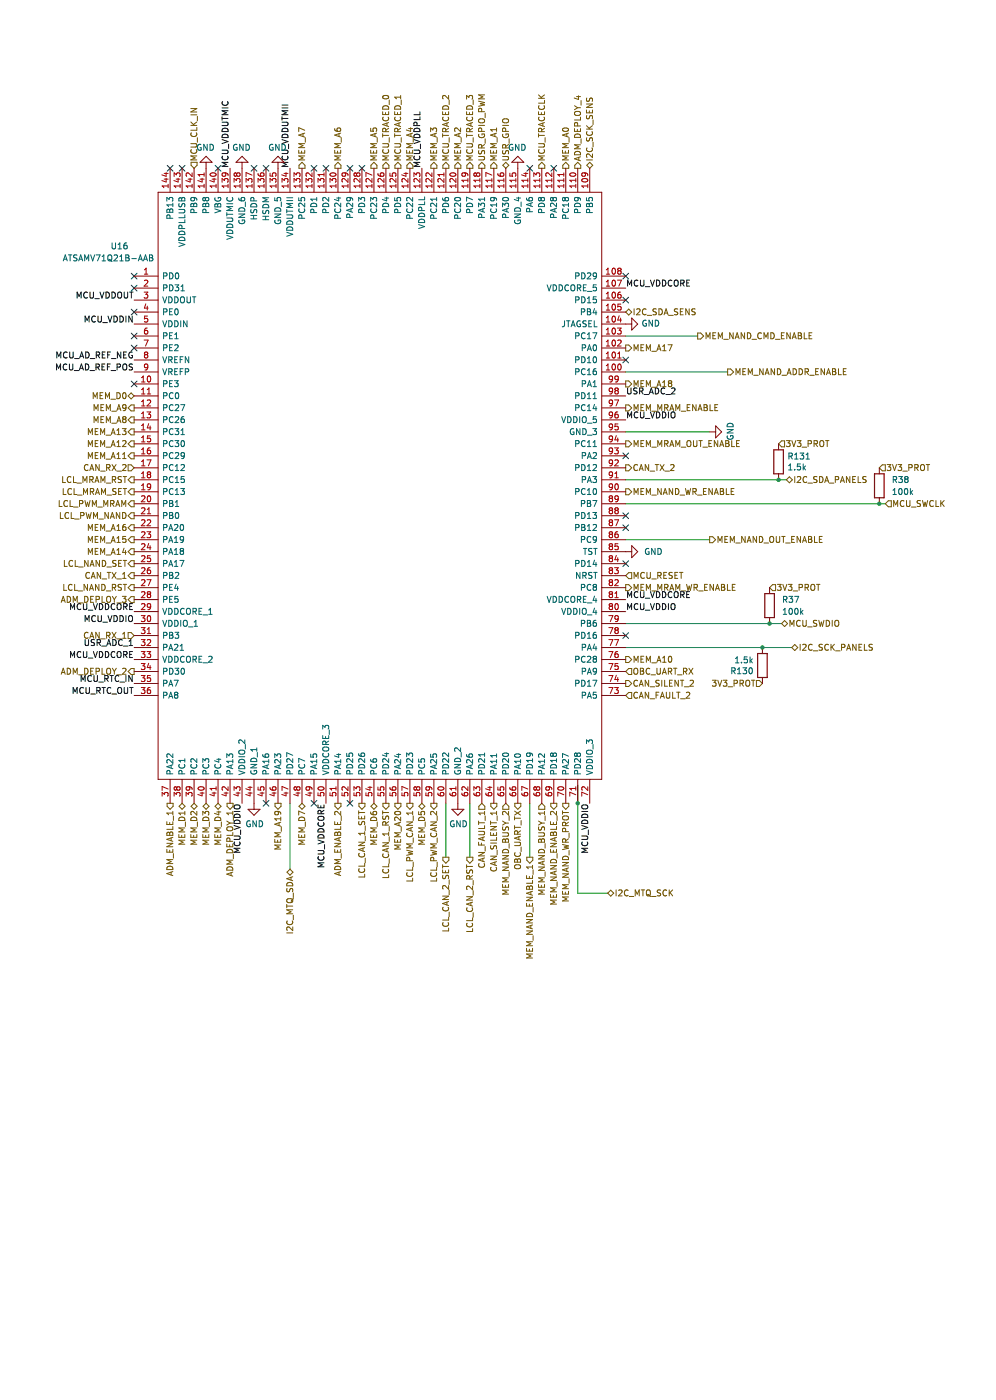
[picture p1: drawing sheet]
<svg xmlns="http://www.w3.org/2000/svg" width="149mm" height="210mm" viewBox="0 0 149 210" stroke-linecap="round" stroke-linejoin="round" font-family="sans-serif">
<g fill="none" stroke="#000084" stroke-width=".15">
<path d="M25 24.8l.9 .9M25.9 24.8l-.9 .9M26.8 24.8l.9 .9M27.7 24.8l-.9 .9M32.2 24.8l.9 .9M33.1 24.8l-.9 .9M37.6 24.8l.9 .9M38.5 24.8l-.9 .9M39.4 24.8l.9 .9M40.3 24.8l-.9 .9M46.6 24.8l.9 .9M47.5 24.8l-.9 .9"/>
<path d="M48.4 24.8l.9 .9M49.3 24.8l-.9 .9M52 24.8l.8 .9M52.8 24.8l-.8 .9M53.8 24.8l.8 .9M54.6 24.8l-.8 .9M78.9 24.8l.9 .9M79.8 24.8l-.9 .9M82.5 24.8l.9 .9M83.4 24.8l-.9 .9M19.7 41l.8 .8M19.7 42.7l.8 .9"/>
<path d="M19.7 49.9l.8 .9M19.7 46.3l.8 .9M19.7 51.7l.8 .9M19.7 57.1l.8 .9M20.5 41l-.8 .8M20.5 42.7l-.8 .9M20.5 49.9l-.8 .9M20.5 46.3l-.8 .9M20.5 51.7l-.8 .9M20.5 57.1l-.8 .9M93.3 44.5l.8 .9M93.3 53.5l.8 .9"/>
<path d="M93.3 41l.8 .8M94.1 44.5l-.8 .9M94.1 53.5l-.8 .9M94.1 41l-.8 .8M93.3 67.9l.8 .9M93.3 76.9l.8 .8M93.3 78.7l.8 .8M94.1 67.9l-.8 .9M94.1 76.9l-.8 .8M94.1 78.7l-.8 .8M93.3 84.1l.8 .8M93.3 94.8l.8 .9"/>
<path d="M94.1 84.1l-.8 .8M94.1 94.8l-.8 .9M39.4 120l.9 .8M40.3 120l-.9 .8M46.6 120l.9 .8M47.5 120l-.9 .8M52 120l.8 .8M52.8 120l-.8 .8"/>
</g>
<g fill="none" stroke="#009600" stroke-width=".15">
<path d="M93.7 55.7h15.3M93.7 50.4h10.8M93.7 64.7h12.6M93.7 71.9h24.1M93.7 75.5h38.9M93.7 97.1h24.9M93.7 93.5h23.4M93.7 80.9h12.6M86.5 117.7v16.2h4.5M43.4 120.4v9.9M66.8 120.4v8.1M70.4 120.4v8.1"/>
<path d="M79.3 120.4v8.1"/>
</g>
<g fill="none" stroke="#0f0f0f" stroke-width=".15">
<path d="M33.3 18.3h.7l.2 .2-.1 .2-.1 .1h-.7M33.3 17.5v.5M33.3 17.8h.9M33.3 16.2h.9M33.3 19.4a.48 .48 0 0 1 .6-.2 .48 .48 0 0 1 .3 .5h-.9zM33.3 15.2a.4 .4 0 0 0 .4 .6 .4 .4 0 0 0 .4-.6M34.2 16.6h-.9l.6 .3-.6 .3h.9M42.2 18.3h.8l.1 .2v.2l-.1 .1h-.8M42.2 17.8h.9M42.2 16.2h.9M42.2 17.5v.5M42.2 15.7h.9"/>
<path d="M42.3 19.4a.48 .48 0 0 1 .5-.2 .48 .48 0 0 1 .3 .5h-.9zM43.1 16.6h-.9l.7 .3-.7 .3h.9M62 19.4a.48 .48 0 0 1 .6-.2 .48 .48 0 0 1 .3 .5h-.9zM62.5 18.8l-.1-.4h-.3l-.1 .4h.9M62.9 16.8v.4h-.9M62.9 17.5v.4h-.9M33.3 22.5h.7l.2 .2-.1 .2-.1 .1h-.7M33.3 20.9l.9 .3-.9 .3M33.3 20.3a.48 .48 0 0 1 .6-.2 .48 .48 0 0 1 .3 .5h-.9zM33.3 23.4a.4 .4 0 0 0 .4 .6 .4 .4 0 0 0 .4-.6M34.2 24.3h-.9l.6 .3-.6 .3h.9M34.2 21.6v.7"/>
<path d="M42.2 22.5h.8l.1 .2v.2l-.1 .1h-.8M42.2 20.9l.9 .3-.9 .3M42.3 20.3a.48 .48 0 0 1 .5-.2 .48 .48 0 0 1 .3 .5h-.9zM42.3 23.4a.4 .4 0 0 0 .4 .6 .4 .4 0 0 0 .3-.6M43.1 24.3h-.9l.7 .3-.7 .3h.9M43.2 21.6v.7M62 22.5h.7l.2 .2-.1 .2-.1 .1h-.7M62 20.9l.9 .3-.9 .3M62 20.3a.48 .48 0 0 1 .6-.2 .48 .48 0 0 1 .3 .5h-.9zM62.1 23.4a.4 .4 0 0 0 .3 .6 .4 .4 0 0 0 .4-.6M62.9 24.3h-.9l.6 .3-.6 .3h.9M63 21.6v.7"/>
<path d="M8.5 55.5v-.9l.3 .6 .3-.6v.9M8.5 53.7v-.9l.3 .6 .3-.6v.9M10 54.6a.4 .4 0 0 0-.5 .4 .4 .4 0 0 0 .5 .4M10.1 52.8a.4 .4 0 0 0-.6 .4 .4 .4 0 0 0 .6 .4M10.4 54.6v.7l.2 .2 .2-.1 .1-.1v-.7M10.4 52.8v.7l.2 .2 .3-.1 .1-.1v-.7M11.1 55.5h.7M11.2 53.7h.7M11.6 44.7v-.9l.3 .6 .2-.6v.9M11.9 55.5l.3-.9 .3 .9M11.9 53.7l.3-.9 .3 .9M12 55.2h.4"/>
<path d="M12 53.4h.4M12.7 48.3v-.9l.3 .6 .3-.6v.9M12.8 54.6a.45 .45 0 0 1 .5 .4 .45 .45 0 0 1-.5 .5zM12.8 52.8a.45 .45 0 0 1 .6 .4 .45 .45 0 0 1-.6 .5zM13.1 43.9a.4 .4 0 0 0-.6 .3 .4 .4 0 0 0 .6 .4M13.5 43.8v.7l.1 .2 .3-.1 .1-.1v-.7M13.5 55.5h.7M13.5 53.7h.7M14.2 44.8h.7M14.3 47.5a.4 .4 0 0 0-.6 .3 .4 .4 0 0 0 .6 .4M14.4 55h.4v-.4h-.4v.9M14.4 53.2h.4l.1-.4h-.5v.9"/>
<path d="M14.6 55l.3 .5M14.6 53.2l.3 .5M14.7 47.4v.7l.1 .2 .3-.1 .1-.1v-.7M15 43.8l.3 .9 .3-.9M15.3 55h.3M15.3 53.2h.3M15.4 48.4h.7M15.7 54.6h-.4v.9h.4M15.7 52.8h-.4v.9h.4M15.9 43.8a.45 .45 0 0 1 .5 .4 .45 .45 0 0 1-.5 .5zM16.1 55h.3M16.1 53.2h.3"/>
<path d="M16.2 47.4l.3 .9 .3-.9M16.5 54.6h-.4v.9M16.6 52.8h-.5v.9M16.6 55.5h.7M16.7 53.7h.7M16.8 43.8a.45 .45 0 0 1 .5 .4 .45 .45 0 0 1-.5 .5zM17.1 47.4a.45 .45 0 0 1 .5 .4 .45 .45 0 0 1-.5 .5zM17.5 55h.5v-.4h-.5v.9M17.7 43.9l.1-.1a.3 .3 0 0 1 .4 .3v.3a.3 .3 0 0 1-.3 .3 .3 .3 0 0 1-.3-.3zM18 47.4a.45 .45 0 0 1 .5 .4 .45 .45 0 0 1-.5 .5zM18.1 52.8v.9l-.5-.9v.9M18.4 54.7l.2-.1a.3 .3 0 0 1 .4 .3v.3a.3 .3 0 0 1-.3 .3 .3 .3 0 0 1-.3-.3z"/>
<path d="M18.5 53.2h.3M18.6 43.8v.7l.2 .2 .2-.1 .1-.1v-.7M18.9 47.4v.9M18.9 52.8h-.4v.9h.4M19.4 43.8h.5M19.7 43.8v.9M19.8 47.4v.9l-.5-.9v.9M19.8 52.8a.41 .41 0 0 0-.5 .4 .41 .41 0 0 0 .5 .4v-.3h-.1M19.8 54.6h-.4v.3l.4 .2v.2l-.1 .2-.4-.1M94 42.9v-.9l.3 .6 .3-.6v.9M94 58.1v.8l.2 .1h.2l.1-.1v-.8M95.4 58.2h-.5v.3l.4 .2 .1 .2-.2 .1h-.3"/>
<path d="M95.5 42.1a.4 .4 0 0 0-.5 .3 .4 .4 0 0 0 .5 .4M95.8 58.6h.4l.1-.4-.5-.1v.9M95.9 42v.7l.2 .2 .2-.1 .1-.1v-.7M96 58.6l.3 .4M96.5 59.1h.7M96.6 43h.7M97.2 59l.3-.9 .3 .9M97.3 58.8h.5M97.4 42l.3 .9 .3-.9M98.1 58.1a.45 .45 0 0 1 .6 .5 .45 .45 0 0 1-.6 .4zM98.3 42a.45 .45 0 0 1 .5 .4 .45 .45 0 0 1-.5 .5zM99.2 42a.45 .45 0 0 1 .5 .4 .45 .45 0 0 1-.5 .5z"/>
<path d="M99.6 58.2a.4 .4 0 0 0-.6 .4 .4 .4 0 0 0 .6 .4M99.7 59.1h.7M100.6 58.2l.3-.1 .2 .3-.6 .6h.6M100.6 42.1a.4 .4 0 0 0-.5 .3 .4 .4 0 0 0 .5 .4M101 42.1l.2-.1a.3 .3 0 0 1 .4 .3v.3a.3 .3 0 0 1-.3 .3 .3 .3 0 0 1-.3-.3zM101.9 42.5l.5-.1v-.3l-.5-.1v.9M102.2 42.5l.3 .4M102.8 42.4h.3M103.3 42h-.5v.9h.5M94 62.6v-.9l.3 .7 .3-.7v.9M95.5 61.8a.4 .4 0 0 0-.5 .4 .4 .4 0 0 0 .5 .3M95.9 61.7v.8l.2 .1h.2l.1-.1v-.8"/>
<path d="M96.6 62.7h.7M97.4 61.7l.3 .9 .3-.9M98.3 61.7a.45 .45 0 0 1 .5 .5 .45 .45 0 0 1-.5 .4zM99.2 61.7a.45 .45 0 0 1 .5 .5 .45 .45 0 0 1-.5 .4zM100.1 61.7v.9M100.5 61.9l.2-.2a.3 .3 0 0 1 .4 .3v.3a.3 .3 0 0 1-.3 .3 .3 .3 0 0 1-.3-.3zM10.6 91.4v-.9l.3 .6 .3-.6v.9M10.6 98.5v-.9l.3 .7 .3-.7v.9M12.1 90.6a.4 .4 0 0 0-.6 .3 .4 .4 0 0 0 .6 .4M12.1 97.7a.4 .4 0 0 0-.6 .4 .4 .4 0 0 0 .6 .4M12.5 97.6v.8l.2 .1h.2l.1-.1v-.8M12.5 90.5v.7l.2 .2 .2-.1 .1-.1v-.7"/>
<path d="M12.7 93.2v-.9l.3 .6 .3-.6v.9M12.7 95.9v.7l.2 .2 .3-.1 .1-.1v-.7M13.2 98.6h.7M13.2 91.5h.7M14 97.6l.3 .9 .3-.9M14 90.5l.3 .9 .3-.9M14.2 95.9h-.5v.3l.4 .2 .1 .2-.2 .2-.4-.1M14.3 92.3a.4 .4 0 0 0-.6 .4 .4 .4 0 0 0 .6 .4M14.5 96.3h.5v-.4h-.5v.9M14.7 92.3v.7l.1 .2 .3-.1 .1-.1v-.7M14.8 96.3l.3 .5M14.9 90.5a.45 .45 0 0 1 .5 .4 .45 .45 0 0 1-.5 .5z"/>
<path d="M14.9 97.6a.45 .45 0 0 1 .5 .5 .45 .45 0 0 1-.5 .4zM15.2 96.8h.7M15.4 93.2h.7M15.8 97.6a.45 .45 0 0 1 .5 .5 .45 .45 0 0 1-.5 .4zM15.8 90.5a.45 .45 0 0 1 .5 .4 .45 .45 0 0 1-.5 .5zM16 96.8l.3-.9 .3 .9M16.1 96.5h.4M16.2 92.3l.3 .9 .3-.9M16.9 95.9a.45 .45 0 0 1 .5 .4 .45 .45 0 0 1-.5 .5zM17.1 92.3a.45 .45 0 0 1 .5 .4 .45 .45 0 0 1-.5 .5zM17.2 97.7a.4 .4 0 0 0-.6 .4 .4 .4 0 0 0 .6 .4M17.2 90.6a.4 .4 0 0 0-.6 .3 .4 .4 0 0 0 .6 .4"/>
<path d="M17.6 90.6l.2-.1a.3 .3 0 0 1 .3 .3v.3a.3 .3 0 0 1-.3 .3 .3 .3 0 0 1-.3-.3zM17.6 97.8l.2-.2a.3 .3 0 0 1 .3 .3v.3a.3 .3 0 0 1-.3 .4 .3 .3 0 0 1-.3-.4zM18 92.3a.45 .45 0 0 1 .5 .4 .45 .45 0 0 1-.5 .5zM18.3 95.9a.4 .4 0 0 0-.6 .4 .4 .4 0 0 0 .6 .4M18.5 96.8h.7M18.5 90.9h.4l.1-.3-.5-.1v.9M18.5 98.1h.4l.1-.4-.5-.1v.9M18.7 98.1l.3 .4M18.7 90.9l.3 .5M18.9 92.3v.9M19.3 92.4l.2-.1a.3 .3 0 0 1 .3 .3v.3a.3 .3 0 0 1-.3 .3 .3 .3 0 0 1-.3-.3zM19.3 96.8h.5"/>
<path d="M19.3 96.1l.3-.2v.9M19.4 98.1h.3M19.4 90.9h.3M19.8 97.6h-.4v.9h.4M19.8 90.5h-.4v.9h.4M94 89.6v-.9l.3 .6 .3-.6v.9M94 91.4v-.9l.3 .6 .3-.6v.9M95.5 88.8a.4 .4 0 0 0-.5 .3 .4 .4 0 0 0 .5 .4M95.5 90.6a.4 .4 0 0 0-.5 .3 .4 .4 0 0 0 .5 .4M95.9 88.7v.7l.2 .2 .2-.1 .1-.1v-.7M95.9 90.5v.7l.2 .2 .2-.1 .1-.1v-.7M96.6 91.5h.7"/>
<path d="M96.6 89.7h.7M97.4 90.5l.3 .9 .3-.9M97.4 88.7l.3 .9 .3-.9M98.3 88.7a.45 .45 0 0 1 .5 .4 .45 .45 0 0 1-.5 .5zM98.3 90.5a.45 .45 0 0 1 .5 .4 .45 .45 0 0 1-.5 .5zM99.2 88.7a.45 .45 0 0 1 .5 .4 .45 .45 0 0 1-.5 .5zM99.2 90.5a.45 .45 0 0 1 .5 .4 .45 .45 0 0 1-.5 .5zM100.1 90.5v.9M100.5 90.6l.2-.1a.3 .3 0 0 1 .4 .3v.3a.3 .3 0 0 1-.3 .3 .3 .3 0 0 1-.3-.3zM100.6 88.8a.4 .4 0 0 0-.5 .3 .4 .4 0 0 0 .5 .4M101.1 88.7h.1a.3 .3 0 0 1 .4 .3v.3a.3 .3 0 0 1-.3 .3 .3 .3 0 0 1-.3-.3zM101.9 89.1h.5v-.3l-.5-.1v.9"/>
<path d="M102.2 89.1l.3 .5M102.8 89.1h.3M103.3 88.7h-.5v.9h.5M11 103.9v-.9l.3 .7 .3-.7v.9M12.1 102.1v-.9l.3 .7 .3-.7v.9M12.5 103.1a.4 .4 0 0 0-.6 .4 .4 .4 0 0 0 .6 .3M12.9 103v.8l.1 .1h.3l.1-.1v-.8M13.6 104h.7M13.7 101.3a.4 .4 0 0 0-.6 .4 .4 .4 0 0 0 .6 .4M14.1 101.2v.8l.1 .1h.3l.1-.1v-.8M14.5 103.5h.4l.1-.4-.5-.1v.9M14.7 103.5l.3 .4"/>
<path d="M14.8 102.2h.7M15.3 103h.5M15.5 103v.9M15.7 101.7h.4l.1-.4-.5-.1v.9M15.9 101.7l.3 .4M16.5 101.2h.5M16.6 103.1a.4 .4 0 0 0-.6 .4 .4 .4 0 0 0 .6 .3M16.7 101.2v.9M16.8 104h.7M17.7 103.2l.1-.2a.3 .3 0 0 1 .4 .3v.3a.3 .3 0 0 1-.3 .3 .3 .3 0 0 1-.3-.3zM17.8 101.3a.4 .4 0 0 0-.6 .4 .4 .4 0 0 0 .6 .4M18 102.2h.6"/>
<path d="M18.6 103v.8l.2 .1h.2l.1-.1v-.8M18.9 101.2v.9M19.4 103h.5M19.7 103v.9M19.8 101.2v.9l-.5-.9v.9M35.1 125.3h.7l.1 .2v.2l-.1 .1h-.7M35.1 121.6h.8M35.1 123.7l.8 .3-.8 .3M35.1 123.1a.48 .48 0 0 1 .5-.2 .48 .48 0 0 1 .3 .5h-.8zM35.1 120.8l.6-.2a.3 .3 0 0 1 .3 .3 .3 .3 0 0 1-.3 .3h-.3a.3 .3 0 0 1-.3-.1 .3 .3 0 0 1 0-.3zM35.1 126.2a.4 .4 0 0 0 .4 .6 .4 .4 0 0 0 .4-.6M35.2 122.1a.47 .47 0 0 1 .5-.1 .47 .47 0 0 1 .2 .5h-.8z"/>
<path d="M35.9 127.1h-.8l.6 .3-.6 .3h.8M36 124.4v.7M47.6 120.6v.5h.9v-.5M47.6 127.5h.7l.2 .1v.3l-.2 .1h-.7M47.6 125.9l.9 .3-.9 .3M47.7 122.5l.5-.2a.3 .3 0 0 1 .3 .3 .3 .3 0 0 1-.3 .3h-.3a.3 .3 0 0 1-.3-.1 .3 .3 0 0 1 .1-.3zM47.7 124.4a.48 .48 0 0 1 .5-.2 .48 .48 0 0 1 .3 .5h-.9zM47.7 125.3a.48 .48 0 0 1 .5-.2 .48 .48 0 0 1 .3 .5h-.9zM47.7 128.4a.4 .4 0 0 0 .4 .5 .4 .4 0 0 0 .3-.5M47.7 123.3a.4 .4 0 0 0 .4 .5 .4 .4 0 0 0 .3-.5M48 120.8v.3M48.1 122l-.1-.5h-.3l-.1 .5h.9"/>
<path d="M48.5 129.3h-.9l.7 .3-.7 .3h.9M48.5 121.4l-.4 .3M48.6 126.6v.7M87.1 125.3h.8l.1 .2v.2l-.1 .1h-.8M87.1 123.7l.9 .3-.9 .3M87.1 121.6h.9M87.2 120.8l.5-.2a.3 .3 0 0 1 .3 .3 .3 .3 0 0 1-.3 .3h-.3a.3 .3 0 0 1-.2-.1 .3 .3 0 0 1 0-.3zM87.2 122.2a.48 .48 0 0 1 .5-.2 .48 .48 0 0 1 .3 .5h-.9zM87.2 126.2a.4 .4 0 0 0 .4 .6 .4 .4 0 0 0 .3-.6M87.3 123a.47 .47 0 0 1 .5-.1 .47 .47 0 0 1 .2 .5h-.9zM88 127.1h-.9l.7 .3-.7 .3h.9M88.1 124.4v.7"/>
</g>
<g fill="none" stroke="#725600" stroke-width=".15">
<path d="M28.6 18.8h.9M28.6 18.3l.5 .5M28.6 17.2h.9M28.6 16.3h.9l-.9 .5h.9M28.7 19.9a.4 .4 0 0 0 .3 .6 .4 .4 0 0 0 .4-.6M29.5 19.1v.4h-.9M29.5 18.3l-.5 .4M29.6 17.4v.7M45.6 19.5l-.9-.4v.6M45.6 19.9l-.9 .3 .9 .3M50.1 19.3l.1 .2 .1 .2h.6l.1-.2-.1-.3-.4 .1v.2l.1 .2M51 19.9l-.9 .3 .9 .3"/>
<path d="M55.5 19.2v.5h.4v-.4l.4-.1 .1 .2-.1 .3M56.4 19.9l-.9 .3 .9 .3M57.3 16.7v.5h.9v-.5M57.4 14.4a.53 .53 0 0 1 .8 .2 .51 .51 0 0 1-.9-.1zM57.4 16a.48 .48 0 0 1 .5-.1 .48 .48 0 0 1 .3 .5h-.9zM57.4 17.6a.4 .4 0 0 0 .4 .5 .4 .4 0 0 0 .3-.5M57.7 16.9v.3M57.8 19.7l-.1-.4h-.3l-.1 .4h.9M58 18.5v.4M58.2 19.2l-.4 .3M58.2 18.4l-.9 .3 .9 .3M58.3 15v.7"/>
<path d="M59.1 16.7v.5h.9v-.5M59.1 16a.48 .48 0 0 1 .6-.1 .48 .48 0 0 1 .3 .5h-.9zM59.2 17.6a.4 .4 0 0 0 .4 .5 .4 .4 0 0 0 .3-.5M59.5 16.9v.3M59.6 19.7l-.1-.4h-.3l-.1 .4h.9M59.7 18.5v.4M60 14.3v.5M60 19.2l-.4 .3M60 18.4l-.9 .3 .9 .3M60 14.6h-.9l.3 .2M60.1 15v.7M61.2 19.3h.6"/>
<path d="M61.5 19.1v.6l-.6-.2M61.8 19.9l-.9 .3 .9 .3M64.5 19.7v-.5l.3 .3 .1-.3h.4l.1 .2-.1 .3M65.4 19.9l-.9 .3 .9 .3M66.3 16.7v.5h.9v-.5M66.4 17.6a.4 .4 0 0 0 .3 .5 .4 .4 0 0 0 .4-.5M66.4 15.9a.47 .47 0 0 1 .6 0 .47 .47 0 0 1 .2 .5h-.9zM66.7 16.9v.3M66.8 19.7l-.1-.4h-.3l-.1 .4h.9M66.9 18.5v.4M67.2 14.3v.6l-.7-.6-.2 .2 .1 .3M67.2 19.2l-.4 .3"/>
<path d="M67.2 18.4l-.9 .3 .9 .3M67.3 15v.7M69 19.2v.5l-.7-.5-.2 .2 .1 .3M69 19.9l-.9 .3 .9 .3M69.9 16.7v.5h.9v-.5M69.9 14.9v-.6l.3 .3 .1-.3h.4l.1 .2-.1 .4M70 17.6a.4 .4 0 0 0 .3 .5 .4 .4 0 0 0 .4-.5M70 15.9a.47 .47 0 0 1 .5 0 .47 .47 0 0 1 .3 .5h-.9zM70.3 16.9v.3M70.4 19.7l-.1-.4h-.3l-.1 .4h.9M70.5 18.5v.4M70.8 19.2l-.4 .3"/>
<path d="M70.8 18.4l-.9 .3 .9 .3M70.9 15v.7M71.7 18.8h.9M71.7 15.2l.9 .2-.7 .1 .7 .2-.9 .2M71.7 17.9l.6-.1a.3 .3 0 0 1 .3 .3 .3 .3 0 0 1-.3 .3h-.3a.3 .3 0 0 1-.3-.1 .3 .3 0 0 1 0-.4zM72.1 16.7v-.4h-.3l-.1 .4h.9M72.1 19.7v-.4l-.3-.1-.1 .5h.9M72.6 14.2h-.9l.6 .3-.6 .3h.9M72.7 17v.6M74.4 19.2v.5M74.4 19.9l-.9 .3 .9 .3M74.4 19.4h-.9l.2 .3"/>
<path d="M75.3 18.8h.9M75.3 17.9l.6-.1a.3 .3 0 0 1 .3 .3 .3 .3 0 0 1-.3 .3h-.3a.3 .3 0 0 1-.3-.1 .3 .3 0 0 1 0-.4zM75.7 19.7v-.4l-.3-.1-.1 .5h.9M80.7 16.7v.5h.9v-.5M80.7 14.7h.9M80.7 14.2l.5 .5M80.7 17.6a.4 .4 0 0 0 .4 .5 .4 .4 0 0 0 .4-.5M80.7 15.8a.4 .4 0 0 0 .4 .6 .4 .4 0 0 0 .4-.6M81.1 16.9v.3M81.1 19.7v-.4h-.4v.4h.9M81.3 18.5v.4M81.6 15v.5h-.9"/>
<path d="M81.6 19.2l-.5 .3M81.6 18.4l-.9 .3 .9 .3M81.6 14.2l-.6 .4M84.3 19.3a.53 .53 0 0 1 .8 .2 .51 .51 0 0 1-.9-.1zM85.1 19.9l-.9 .3 .9 .3M86 19.3v.4h.9v-.4M86 15.8l.5 .3M86.1 16.8l.5-.1a.3 .3 0 0 1 .4 .3 .3 .3 0 0 1-.4 .3h-.3a.3 .3 0 0 1-.2-.2 .3 .3 0 0 1 0-.3zM86.3 14.5h.6M86.5 19.4v.3M86.5 18.9v-.4l-.4-.1-.1 .5h.9M86.5 16.1h.4"/>
<path d="M86.5 16.1l-.5 .3M86.6 14.3v.6l-.6-.2M86.9 17.6v.4h-.9M87 15.1v.7M87.8 16.5v.4h.9v-.4M87.8 19.4h.9M87.8 18.8l.6 .6M87.8 15.6h.9l-.9 .5h.9M87.9 14.7v.5h.3l.2-.4 .2-.1 .1 .2v.3M87.9 17.3v.5h.3l.2-.4 .2-.1 .1 .2v.3M87.9 19.7a.4 .4 0 0 0 .4 .6 .4 .4 0 0 0 .3-.6M88.3 16.6v.3"/>
<path d="M88.7 18.8l-.5 .4M88.8 18v.7M28.6 21.5h.7l.2 .2-.1 .3h-.1h-.7M28.6 24.3h.9v.5l-.4 .4-.5-.4zM28.7 22.4a.4 .4 0 0 0 .3 .6 .4 .4 0 0 0 .4-.6M29.5 23.4h-.9l.6 .3-.6 .3h.9M29.6 20.6v.7M44.7 22.5v.4h.9v-.4M45.2 22.6v.3M45.2 24.3l.5 .5v.4h-.9v-.4zM45.4 20v.5M45.6 23.4h-.9l.7 .3-.7 .3h.9"/>
<path d="M45.6 21.5h-.9l.7 .3-.7 .3h.9M45.7 20.6v.7M50.1 22.5v.4h.9v-.4M50.6 22.6v.3M50.6 24.3l.5 .5v.4h-.9v-.4zM50.8 20v.5M51 23.4h-.9l.7 .3-.7 .3h.9M51 21.5h-.9l.7 .3-.7 .3h.9M51.1 20.6v.7M55.5 22.5v.4h.9v-.4M55.6 24.8l.4-.5 .5 .5v.4h-.9zM55.9 22.6v.3"/>
<path d="M56.2 20v.5M56.4 23.4h-.9l.7 .3-.7 .3h.9M56.4 21.5h-.9l.7 .3-.7 .3h.9M56.5 20.6v.7M57.3 21.5h.7l.2 .2v.3h-.2h-.7M57.3 20v.5M57.3 20.3h.9M57.4 22.4a.4 .4 0 0 0 .4 .6 .4 .4 0 0 0 .3-.6M57.8 24.3l.4 .5v.4h-.9v-.4zM58.2 23.4h-.9l.7 .3-.7 .3h.9M58.3 20.6v.7M59.1 21.5h.7l.2 .2v.3h-.2h-.7"/>
<path d="M59.1 20.3h.9M59.1 20v.5M59.1 24.8l.5-.5 .4 .5v.4h-.9zM59.2 22.4a.4 .4 0 0 0 .4 .6 .4 .4 0 0 0 .3-.6M60 23.4h-.9l.6 .3-.6 .3h.9M60.1 20.6v.7M60.9 22.5v.4h.9v-.4M60.9 24.8l.5-.5 .4 .5v.4h-.9zM61.3 22.6v.3M61.5 20v.5M61.8 23.4h-.9l.6 .3-.6 .3h.9M61.8 21.5h-.9l.6 .3-.6 .3h.9"/>
<path d="M61.9 20.6v.7M64.5 22.5v.4h.9v-.4M64.5 24.8l.5-.5 .4 .5v.4h-.9zM64.9 22.6v.3M65.1 20v.5M65.4 23.4h-.9l.6 .3-.6 .3h.9M65.4 21.5h-.9l.6 .3-.6 .3h.9M65.5 20.6v.7M66.3 21.5h.7l.2 .2-.1 .3h-.1h-.7M66.3 20.3h.9M66.3 20v.5M66.3 24.8l.5-.5 .4 .5v.4h-.9z"/>
<path d="M66.4 22.4a.4 .4 0 0 0 .3 .6 .4 .4 0 0 0 .4-.6M67.2 23.4h-.9l.6 .3-.6 .3h.9M67.3 20.6v.7M68.1 22.5v.4h.9v-.4M68.1 24.8l.5-.5 .4 .5v.4h-.9zM68.5 22.6v.3M68.7 20v.5M69 23.4h-.9l.6 .3-.6 .3h.9M69 21.5h-.9l.6 .3-.6 .3h.9M69.1 20.6v.7M69.9 21.5h.7l.2 .2-.1 .3h-.1h-.7M69.9 20.3h.9"/>
<path d="M69.9 20v.5M69.9 24.8l.5-.5 .4 .5v.4h-.9zM70 22.4a.4 .4 0 0 0 .3 .6 .4 .4 0 0 0 .4-.6M70.8 23.4h-.9l.6 .3-.6 .3h.9M70.9 20.6v.7M71.7 23.5h.7l.2 .1-.1 .3-.1 .1h-.7M71.7 24.8l.5-.5 .4 .5v.4h-.9zM71.7 22.6l.1 .4h.2l.2-.4h.2l.2 .1-.1 .4M71.7 20.1a.41 .41 0 0 0 .4 .5 .41 .41 0 0 0 .4-.5h-.3v.1M72.1 22.2v-.5h-.3l-.1 .5h.9M72.6 21.7l-.5 .3M72.7 20.8v.7"/>
<path d="M73.5 22.5v.4h.9v-.4M73.5 24.8l.5-.5 .4 .5v.4h-.9zM73.9 22.6v.3M74.1 20v.5M74.4 23.4h-.9l.6 .3-.6 .3h.9M74.4 21.5h-.9l.6 .3-.6 .3h.9M74.5 20.6v.7M75.3 23.5h.7l.2 .1-.1 .3-.1 .1h-.7M75.3 24.8l.5-.5 .4 .5-.4 .4zM75.3 22.6l.1 .4h.2l.2-.4h.2l.2 .1-.1 .4M75.3 20.1a.41 .41 0 0 0 .4 .5 .41 .41 0 0 0 .4-.5h-.3v.1M75.7 22.2v-.5h-.3l-.1 .5h.9"/>
<path d="M76.2 21.7l-.5 .3M76.3 20.8v.7M80.7 21.5h.7l.2 .2-.1 .3h-.1h-.7M80.7 20.3h.9M80.7 20v.5M80.7 24.8l.4-.5 .5 .5v.4h-.9zM80.7 22.4a.4 .4 0 0 0 .4 .6 .4 .4 0 0 0 .4-.6M81.6 23.4h-.9l.6 .3-.6 .3h.9M81.6 20.6v.7M84.2 22.5v.4h.9v-.4M84.3 24.8l.4-.5 .5 .5v.4h-.9zM84.7 22.6v.3"/>
<path d="M84.9 20v.5M85.1 23.4h-.9l.7 .3-.7 .3h.9M85.1 21.5h-.9l.7 .3-.7 .3h.9M85.2 20.6v.7M86.1 24.8l.4-.5 .5 .5v.4h-.9zM86.1 22.9a.48 .48 0 0 1 .5-.2 .48 .48 0 0 1 .3 .5h-.9zM86.1 20.2a.48 .48 0 0 1 .5-.1 .48 .48 0 0 1 .3 .5h-.9zM86.7 23.6v.4M86.9 23.5l-.9 .3 .9 .3M86.9 21.7h-.9l.7 .3-.7 .3h.9M87 20.8v.7M87.8 24h.9"/>
<path d="M87.9 20.6v.5h.3l.2-.4 .2-.1 .1 .2v.3M87.9 22.2a.4 .4 0 0 0 .4 .5 .4 .4 0 0 0 .3-.5M88.3 24.3l.5 .5-.5 .4-.4-.4zM88.7 23.1v.5l-.6-.5-.3 .1 .1 .4M88.8 21.3v.7M14 59.8v-.9l.3 .6 .3-.6v.9M15 59.3h.3M15.4 58.9h-.4v.9h.4M15.8 59.8v-.9l.3 .6 .3-.6v.9M16.6 59.8h.7M17.5 58.9a.45 .45 0 0 1 .5 .4 .45 .45 0 0 1-.5 .5zM18.4 58.9h.2a.48 .48 0 0 1 .3 .4 .48 .48 0 0 1-.3 .5l-.2-.4z"/>
<path d="M19.6 58.9l.5 .4-.5 .5-.4-.5zM93.7 51.7h.5l.4 .5-.4 .4h-.5zM93.7 57.1h.5l.4 .4-.4 .5h-.5zM93.7 46.8l.5-.5 .4 .5-.4 .4zM95 46.3v.9M95 52.6v-.9l.3 .6 .3-.6v.9M95 58v-.9l.3 .6 .3-.6v.9M95.4 46.4l.3-.1 .2 .2-.6 .7h.6M96 57.5h.3M96 52.1h.3M96.4 51.7h-.4v.9h.4M96.4 57.1h-.4v.9h.4"/>
<path d="M96.8 46.4a.4 .4 0 0 0-.6 .3 .4 .4 0 0 0 .6 .4M96.8 52.6v-.9l.3 .6 .3-.6v.9M96.8 58v-.9l.3 .6 .3-.6v.9M96.9 47.3h.7M97.6 58h.7M97.6 52.7h.7M98.3 46.3l-.5 .1v.2l.4 .2 .1 .2-.2 .2-.3-.1M98.4 58l.3-.9 .3 .9M98.4 52.6l.3-.9 .3 .9M98.5 57.7h.4M98.5 52.3h.4M98.7 46.3a.45 .45 0 0 1 .5 .4 .45 .45 0 0 1-.5 .5z"/>
<path d="M99.2 58h.6M99.2 51.9l.3-.2v.9M99.2 57.3l.3-.2v.9M99.2 52.6h.6M99.5 47.2l.3-.9 .3 .9M99.5 46.9h.5M100.1 51.7h.6l-.4 .9M100.1 47.3h.7M100.3 57.4l-.2-.1 .2-.2h.1l.2 .1-.2 .2M100.3 57.4l-.2 .2v.3l.2 .1 .2-.1 .1-.1v-.2l-.2-.2M100.3 57.4h.1M101.5 46.3l-.5 .1v.2l.4 .2 .1 .2-.2 .2-.3-.1"/>
<path d="M101.9 46.7h.3M102.3 46.3h-.4v.9h.4M103.2 46.3v.9l-.5-.9v.9M104.1 46.3l-.5 .1v.2l.4 .2 .1 .2-.2 .2-.3-.1M104.5 49.9h.4l.5 .5-.5 .4h-.4zM105.7 50.8v-.9l.3 .6 .3-.6v.9M106.8 50.3h.3M107.2 49.9h-.4v.9h.4M107.6 50.8v-.9l.3 .6 .3-.6v.9M108.4 50.9h.7M109 55.3h.4l.5 .4-.5 .5h-.4zM109.8 49.9v.9l-.5-.9v.9"/>
<path d="M110.1 50.8l.3-.9 .3 .9M110.2 50.5h.4M110.2 56.2v-.9l.3 .6 .3-.6v.9M111.3 55.7h.3M111.5 49.9v.9l-.5-.9v.9M111.7 55.3h-.4v.9h.4M111.9 49.9a.45 .45 0 0 1 .6 .4 .45 .45 0 0 1-.6 .5zM112.1 56.2v-.9l.3 .6 .3-.6v.9M112.6 50.9h.7M112.9 56.2h.7M114 50a.4 .4 0 0 0-.5 .3 .4 .4 0 0 0 .5 .4M114.3 55.3v.9l-.5-.9v.9"/>
<path d="M114.4 50.8v-.9l.3 .6 .3-.6v.9M114.6 56.2l.3-.9 .3 .9M114.7 55.9h.4M115.4 49.9a.45 .45 0 0 1 .6 .4 .45 .45 0 0 1-.6 .5zM116 55.3v.9l-.5-.9v.9M116.1 50.9h.7M116.4 55.3a.45 .45 0 0 1 .5 .4 .45 .45 0 0 1-.5 .5zM117 50.3h.3M117.1 56.2h.7M117.5 49.9h-.5v.9h.5M117.9 56.2l.3-.9 .3 .9M118 55.9h.4"/>
<path d="M118.4 49.9v.9l-.6-.9v.9M118.7 50.8l.3-.9 .3 .9M118.7 50.5h.5M118.8 55.3a.45 .45 0 0 1 .5 .4 .45 .45 0 0 1-.5 .5zM119.6 49.9h.3l.1 .1-.1 .3 .1 .1 .1 .2-.2 .2h-.3zM119.6 50.3h.3M119.7 55.3a.45 .45 0 0 1 .5 .4 .45 .45 0 0 1-.5 .5zM120.4 49.9v.9h.5M120.6 55.7h.4v-.4h-.4v.9M120.8 55.7l.3 .5M121.2 50.3h.3M121.3 56.2h.6"/>
<path d="M121.6 49.9h-.4v.9h.4M122.2 55.7h.3M122.6 55.3h-.4v.9h.4M123.5 55.3v.9l-.5-.9v.9M123.8 56.2l.3-.9 .3 .9M123.9 55.9h.4M124.7 55.7h.3M124.7 55.3h.3l.2 .1-.2 .3 .2 .1v.2l-.2 .2h-.3zM125.6 55.3v.9h.4M126.3 55.7h.3M126.7 55.3h-.4v.9h.4M8.9 75v.9h.4"/>
<path d="M9 76.8v.9h.5M9.4 71.4v.9h.4M9.5 73.2v.9h.4M10.1 75.1a.4 .4 0 0 0-.5 .4 .4 .4 0 0 0 .5 .3M10.3 76.9a.4 .4 0 0 0-.6 .4 .4 .4 0 0 0 .6 .3M10.5 75v.9h.4M10.6 71.5a.4 .4 0 0 0-.5 .4 .4 .4 0 0 0 .5 .3M10.7 76.8v.9h.4M10.7 73.3a.4 .4 0 0 0-.6 .4 .4 .4 0 0 0 .6 .3M11 71.4v.9h.4M11 76h.7M11.1 73.2v.9h.4"/>
<path d="M11.2 77.8h.7M11.5 72.4h.7M11.6 74.2h.7M11.9 75.5l.4-.1 .1-.3-.5-.1v.9M12.1 77.3l.4-.1v-.3l-.4-.1v.9M12.4 72.3v-.9l.3 .7 .3-.7v.9M12.5 74.1v-.9l.3 .7 .3-.7v.9M12.7 75l.2 .9 .2-.6 .2 .6 .2-.9M12.9 76.8l.2 .9 .2-.6 .1 .6 .3-.9M13.2 69.7a.4 .4 0 0 0-.6 .4 .4 .4 0 0 0 .6 .3M13.2 65.1v-.9l.3 .7 .3-.7v.9M13.2 66.9v-.9l.3 .7 .3-.7v.9"/>
<path d="M13.2 68.7v-.9l.3 .7 .3-.7v.9M13.2 79.5v-.9l.3 .6 .3-.6v.9M13.4 71.9h.5v-.4l-.5-.1v.9M13.4 70.5l.3-.9 .3 .9M13.5 70.3h.5M13.5 73.7l.5-.1v-.3l-.5-.1v.9M13.7 71.9l.3 .4M13.7 73.7l.3 .4M13.8 75.9v-.9l.3 .7 .3-.7v.9M14 77.7v-.9l.3 .7 .3-.7v.9M14.1 63.3v-.9l.3 .7 .3-.7v.9M14.1 61.5v-.9l.3 .7 .3-.7v.9"/>
<path d="M14.2 72.3l.3-.9 .3 .9M14.3 66.5h.3M14.3 79h.3M14.3 68.3h.3M14.3 64.7h.3M14.3 72.1h.4M14.3 74.1l.3-.9 .3 .9M14.4 73.9h.4M14.6 76h.7M14.7 66h-.4v.9h.4M14.7 64.2h-.4v.9h.4M14.7 67.8h-.4v.9h.4"/>
<path d="M14.7 78.6h-.4v.9h.4M14.8 77.8h.7M14.9 69.6v.9l-.6-.9v.9M15.1 65.1v-.9l.3 .7 .3-.7v.9M15.1 66.9v-.9l.3 .7 .3-.7v.9M15.1 68.7v-.9l.3 .7 .3-.7v.9M15.1 79.5v-.9l.3 .6 .3-.6v.9M15.1 70.6h.7M15.1 61.1h.3M15.1 72.3v-.9l.3 .7 .3-.7v.9M15.1 62.9h.3M15.2 74.1v-.9l.3 .7 .3-.7v.9"/>
<path d="M15.5 75.9v-.9l.3 .7 .3-.7v.9M15.5 60.6h-.4v.9h.4M15.5 62.4h-.4v.9h.4M15.9 67h.7M15.9 79.6h.7M15.9 68.8h.7M15.9 65.2h.7M15.9 63.3v-.9l.3 .7 .3-.7v.9M15.9 61.5v-.9l.3 .7 .3-.7v.9M15.9 72.4h.7M16 70.1h.4v-.4l-.4-.1v.9M16 74.2h.7"/>
<path d="M16.2 70.1l.3 .4M16.2 76.8v.9l-.5-.9v.9M16.5 77.7l.3-.9 .3 .9M16.6 75.5l.4-.1v-.3l-.4-.1v.9M16.6 77.5h.4M16.7 79.5l.3-.9 .3 .9M16.7 68.7l.3-.9 .3 .9M16.7 66.9l.3-.9 .3 .9M16.7 65.1l.3-.9 .3 .9M16.7 61.6h.7M16.7 66.7h.5M16.7 79.2h.5"/>
<path d="M16.7 68.5h.5M16.7 64.9h.5M16.7 63.4h.7M16.8 75.5l.3 .4M16.8 69.6l.6 .9M16.8 71.9h.5v-.4l-.5-.1v.9M17 71.9l.3 .4M17.3 75.9l.3-.9 .3 .9M17.4 69.6l-.6 .9M17.4 73.3h-.5v.3l.4 .1 .1 .2-.2 .2h-.3M17.4 75.7h.5M17.5 63.3l.3-.9 .3 .9"/>
<path d="M17.5 61.5l.3-.9 .3 .9M17.5 66.9h.5M17.5 70.6h.7M17.5 64.5l.3-.3v.9M17.5 66.3l.3-.3v.9M17.5 68.1l.3-.3v.9M17.5 78.9l.3-.3v.9M17.5 79.5h.5M17.5 68.7h.5M17.5 65.1h.5M17.6 61.3h.4M17.6 63.1h.4"/>
<path d="M17.8 73.6h.3M17.9 76.8v.9l-.5-.9v.9M18.2 73.2h-.4v.9h.4M18.2 71.5h-.5v.3l.4 .1 .1 .3-.2 .1h-.3M18.2 75.9v-.9l.3 .7 .3-.7v.9M18.3 64.2h.6l-.3 .4 .2 .1v.4h-.1h-.4M18.4 76.8a.45 .45 0 0 1 .5 .5 .45 .45 0 0 1-.5 .4zM18.4 66.1l.3-.1 .2 .3-.6 .6h.6M18.4 69.7l.3-.1 .2 .3-.6 .6h.6M18.4 68.1l.2-.3v.9M18.4 68.7h.5M18.4 73.2h.6"/>
<path d="M18.4 71.4h.6M18.5 62.8l-.1-.1 .1-.3h.2l.2 .2-.2 .2M18.5 62.8l-.1 .2v.3h.1h.3l.1-.1v-.2l-.2-.2M18.5 62.8h.2M18.7 71.4v.9M18.7 73.2v.9M18.8 78.6h-.3l-.1 .2v.5l.1 .2 .3-.1v-.4l-.3-.1-.1 .2M18.9 61l-.2 .2h-.3v-.5l.3-.1 .2 .2-.1 .5-.1 .2h-.3M19.2 69.7h.4l.5 .4-.5 .5h-.4zM19.2 75.5l.4-.4h.5v.9h-.5zM19.2 62.9l.4-.4h.5v.9h-.5zM19.2 64.7l.4-.4h.5v.9h-.5z"/>
<path d="M19.2 68.3l.4-.4h.5v.9h-.5zM19.2 71.9l.4-.4h.5v.9h-.5zM19.2 77.3l.4-.5h.5v.9h-.5zM19.2 79.1l.4-.5h.5v.9h-.5zM19.6 60.7h.5v.9h-.5l-.4-.5zM19.6 66.1h.5v.9h-.5l-.4-.5zM19.6 73.3h.5v.9h-.5l-.4-.5zM93.7 60.7h.5l.4 .4-.4 .5h-.5zM93.7 66.1h.5l.4 .4-.4 .5h-.5zM93.7 69.7h.5l.4 .4-.4 .5h-.5zM93.7 73.3h.5l.4 .4-.4 .5h-.5zM95 61.5v-.9l.3 .7 .3-.7v.9"/>
<path d="M95 66.9v-.9l.3 .7 .3-.7v.9M95 74.1v-.9l.3 .7 .3-.7v.9M95.5 69.7a.4 .4 0 0 0-.6 .4 .4 .4 0 0 0 .6 .3M95.7 70.5l.3-.9 .3 .9M95.8 70.3h.4M96 61.1h.3M96 66.5h.3M96 73.6h.3M96.4 60.6h-.4v.9h.4M96.4 66h-.4v.9h.4M96.4 73.2h-.4v.9h.4M96.8 61.5v-.9l.3 .7 .3-.7v.9"/>
<path d="M96.8 66.9v-.9l.3 .7 .3-.7v.9M96.8 74.1v-.9l.3 .7 .3-.7v.9M97.1 69.6v.9l-.5-.9v.9M97.4 70.6h.6M97.6 61.6h.7M97.6 67h.7M97.6 74.2h.7M98.1 69.6h.5M98.4 69.6v.9M98.5 61.5v-.9l.3 .7 .3-.7v.9M98.5 66.9v-.9l.3 .7 .3-.7v.9M98.9 69.6l.6 .9"/>
<path d="M99 73.2v.9l-.5-.9v.9M99.3 74.1l.3-.9 .3 .9M99.4 73.9h.4M99.5 69.6l-.6 .9M99.5 61.1h.5v-.4l-.5-.1v.9M99.5 66.5h.5v-.4l-.5-.1v.9M99.6 70.6h.7M99.8 61.1l.3 .4M99.8 66.5l.3 .4M100.3 61.5l.3-.9 .3 .9M100.3 66.9l.3-.9 .3 .9M100.4 61.3h.4"/>
<path d="M100.4 66.7h.4M100.4 69.7l.4-.1 .2 .3-.6 .6h.6M100.7 73.2v.9l-.5-.9v.9M101.2 73.2a.45 .45 0 0 1 .5 .5 .45 .45 0 0 1-.5 .4zM101.2 61.5v-.9l.3 .7 .3-.7v.9M101.2 66.9v-.9l.3 .7 .3-.7v.9M101.9 74.2h.6M102 61.6h.7M102 67h.7M102.7 73.2l.2 .9 .1-.6 .2 .6 .2-.9M102.9 61.1h.3M102.9 66.2l.2-.2a.3 .3 0 0 1 .4 .3v.3a.3 .3 0 0 1-.3 .3 .3 .3 0 0 1-.3-.3z"/>
<path d="M103.3 60.6h-.4v.9h.4M103.8 73.7l.4-.1v-.3l-.4-.1v.9M103.9 66v.8l.1 .1h.3l.1-.1v-.8M104 73.7l.3 .4M104.2 60.6v.9l-.5-.9v.9M104.5 74.2h.6M104.5 61.5l.3-.9 .3 .9M104.6 61.3h.5M104.7 66h.5M104.9 66v.9M105.3 67h.7M105.4 73.6h.3"/>
<path d="M105.4 61.1h.3M105.4 60.6h.3l.2 .2-.2 .3 .2 .1 .1 .2-.2 .1h-.4zM105.8 73.2h-.4v.9h.4M106.2 66.5h.3M106.3 60.6v.9h.5M106.6 66h-.4v.9h.4M106.7 73.2v.9l-.5-.9v.9M107 74.1l.3-.9 .3 .9M107.1 61.1h.3M107.1 73.9h.4M107.5 66v.9l-.5-.9v.9M107.5 60.6h-.4v.9h.4"/>
<path d="M107.8 66.9l.3-.9 .3 .9M107.9 66.7h.4M107.9 73.6h.3M107.9 73.2h.3l.1 .2-.1 .2 .1 .1 .1 .2-.2 .2h-.3zM108.7 66.5h.3M108.7 66h.3l.2 .2-.2 .3h.2v.3l-.2 .1h-.3zM108.8 73.2v.9h.4M109.5 73.6h.3M109.6 66v.9h.4M109.9 73.2h-.4v.9h.4M110.3 66.5h.3M110.7 66h-.4v.9h.4"/>
<path d="M117.1 66.1h.4v.9h-.4l-.5-.5zM117.8 71.9l.4-.4 .5 .4-.5 .5zM117.8 66h.5l-.3 .4 .3 .1v.3l-.1 .1-.4-.1M118.6 66l.3 .9 .3-.9M119 71.4v.9M119.4 66h.6l-.3 .4 .2 .1v.3l-.1 .1-.4-.1M119.4 71.5l.4-.1 .1 .3-.5 .6h.5M120.1 67h.7M120.8 71.5a.4 .4 0 0 0-.5 .4 .4 .4 0 0 0 .5 .3M121 72.4h.7M121 66.5h.5v-.4l-.5-.1v.9M121.9 66.5h.5v-.4l-.5-.1v.9"/>
<path d="M122.1 66.5l.3 .4M122.4 71.5h-.5v.3l.4 .1 .1 .3-.2 .1h-.3M122.7 71.4a.45 .45 0 0 1 .6 .5 .45 .45 0 0 1-.6 .4zM122.8 66.2l.2-.2a.3 .3 0 0 1 .4 .3v.3a.3 .3 0 0 1-.3 .3 .3 .3 0 0 1-.3-.3zM123.5 72.3l.3-.9 .3 .9M123.6 72.1h.4M123.6 66h.5M123.9 66v.9M124.2 72.4h.7M125.1 71.9h.4l.1-.4-.5-.1v.9M125.9 72.3l.3-.9 .3 .9M126 72.1h.4"/>
<path d="M127.3 71.4v.9l-.5-.9v.9M127.7 71.9h.3M128.1 71.4h-.4v.9h.4M128.5 71.4v.9h.4M129.7 71.5h-.5v.3l.4 .1 .1 .3-.2 .1h-.3M131.7 70.1l.4-.4h.5v.9h-.5zM132.9 69.6h.5l-.3 .4 .3 .1v.3l-.2 .1-.3-.1M133 75.1h.5v.9h-.5l-.4-.5zM133.7 69.6l.3 .9 .3-.9M133.8 75.9v-.9l.3 .7 .3-.7v.9M134.5 69.6h.5l-.3 .4 .3 .1v.3l-.1 .1-.4-.1M135.2 70.6h.7"/>
<path d="M135.4 75.1a.4 .4 0 0 0-.6 .4 .4 .4 0 0 0 .6 .3M135.8 75v.7l.1 .2h.3l.1-.2v-.7M136.1 70.1h.4l.1-.4-.5-.1v.9M136.5 76h.7M137 70.1h.4l.1-.4-.5-.1v.9M137.2 70.1l.3 .4M137.9 75.1h-.5v.3l.4 .1 .1 .2-.2 .2h-.4M137.9 69.8l.2-.2a.3 .3 0 0 1 .4 .3v.3a.3 .3 0 0 1-.3 .3 .3 .3 0 0 1-.3-.3zM138.2 75l.2 .9 .1-.6 .2 .6 .2-.9M138.7 69.6h.5M139 69.6v.9M139.8 75.1a.4 .4 0 0 0-.6 .4 .4 .4 0 0 0 .6 .3"/>
<path d="M140.2 75v.9h.4M140.9 75v.9M141 75.4l.4 .5M141.4 75l-.5 .5M9.2 90.3l.3-.9 .3 .9M9.3 90h.4M9.6 87.6v.9h.4M9.6 84v.9h.5M10.1 89.4a.45 .45 0 0 1 .5 .4 .45 .45 0 0 1-.5 .5zM10.8 87.7a.4 .4 0 0 0-.6 .3 .4 .4 0 0 0 .6 .4M10.9 84.1a.4 .4 0 0 0-.6 .3 .4 .4 0 0 0 .6 .4M11 90.3v-.9l.3 .6 .3-.6v.9"/>
<path d="M11.2 87.6v.9h.4M11.3 84v.9h.4M11.7 88.6h.7M11.8 90.4h.7M11.8 85h.7M12.7 89.4a.45 .45 0 0 1 .5 .4 .45 .45 0 0 1-.5 .5zM13.1 87.6v.9l-.5-.9v.9M13.2 84v.9l-.5-.9v.9M13.2 94.9a.4 .4 0 0 0-.6 .3 .4 .4 0 0 0 .6 .4M13.2 81.3v-.9l.3 .6 .3-.6v.9M13.2 83.1v-.9l.3 .6 .3-.6v.9M13.4 85.9a.4 .4 0 0 0-.6 .3 .4 .4 0 0 0 .6 .4"/>
<path d="M13.4 88.5l.3-.9 .3 .9M13.4 95.7l.3-.9 .3 .9M13.5 88.2h.4M13.5 84.9l.3-.9 .3 .9M13.5 95.4h.5M13.6 89.8h.3M13.6 84.6h.4M13.7 86.7l.3-.9 .3 .9M13.7 86.4h.5M14 89.4h-.4v.9h.4M14.3 80.8h.3M14.3 82.6h.3"/>
<path d="M14.4 89.9l.4-.1 .1-.3-.5-.1v.9M14.7 80.4h-.4v.9h.4M14.7 82.2h-.4v.9h.4M14.8 87.6v.9l-.5-.9v.9M14.9 94.8v.9l-.6-.9v.9M14.9 84v.9l-.5-.9v.9M15.1 85.8v.9l-.5-.9v.9M15.1 81.3v-.9l.3 .6 .3-.6v.9M15.1 83.1v-.9l.3 .6 .3-.6v.9M15.1 95.8h.7M15.2 87.6a.45 .45 0 0 1 .6 .4 .45 .45 0 0 1-.6 .5zM15.3 89.4v.9h.4"/>
<path d="M15.3 86.8h.7M15.3 84a.45 .45 0 0 1 .5 .4 .45 .45 0 0 1-.5 .5zM15.9 81.4h.7M15.9 83.2h.7M15.9 88.6h.7M16 95.2h.4v-.3l-.4-.1v.9M16 89.5l.2-.1a.3 .3 0 0 1 .4 .3v.3a.3 .3 0 0 1-.3 .3 .3 .3 0 0 1-.3-.3zM16 85h.7M16.1 85.8h.5M16.2 95.2l.3 .5M16.3 85.8v.9M16.7 81.3l.3-.9 .3 .9"/>
<path d="M16.7 83.1l.3-.9 .3 .9M16.7 81h.5M16.7 82.8h.5M16.8 94.8l.6 .9M16.8 85.8l.6 .9M16.8 88.1l.5-.1v-.3l-.5-.1v.9M16.8 89.4l.3 .5M17 88.1l.3 .4M17.1 89.9v.4M17.4 94.8l-.6 .9M17.4 85.8l-.6 .9M17.4 84l-.5 .1v.2l.4 .2 .1 .2-.2 .2-.3-.1"/>
<path d="M17.4 89.4l-.3 .5M17.5 81.3h.5M17.5 86.8h.7M17.5 95.8h.7M17.5 82.5l.3-.3v.9M17.5 90.4h.7M17.5 80.7l.3-.3v.9M17.5 83.1h.5M17.8 84.4h.3M18.2 87.6l-.5 .1v.2l.4 .2 .1 .2-.2 .2-.3-.1M18.2 84h-.4v.9h.4M18.3 89.4h.6l-.3 .3 .2 .1v.4l-.1 .1-.4-.1"/>
<path d="M18.4 86.7h.5M18.4 95.7h.5M18.4 86l.2-.2v.9M18.4 95l.2-.2v.9M18.4 87.6h.6M18.4 84h.6M18.6 82.2l-.2 .6h.5M18.7 84v.9M18.7 87.6v.9M18.8 82.5v.6M18.8 80.4h-.4v.4h.4v.4l-.1 .1-.3-.1M19.2 86.3l.4-.5h.5v.9h-.5z"/>
<path d="M19.2 82.7l.4-.5h.5v.9h-.5zM19.2 84.5l.4-.5h.5v.9h-.5zM19.2 89.9l.4-.5h.5v.9h-.5zM19.2 94.8h.4l.5 .5-.5 .4h-.4zM19.6 80.4h.5v.9h-.5l-.4-.4zM19.6 87.6h.5v.9h-.5l-.4-.4zM93.7 87.6h.5l.4 .5-.4 .4h-.5zM93.7 98.4h.5l.4 .4-.4 .5h-.5zM94.2 85.8h.4v.9h-.4l-.5-.4zM95 86.7v-.9l.3 .6 .3-.6v.9M95 88.5v-.9l.3 .6 .3-.6v.9M95 99.3v-.9l.3 .6 .3-.6v.9"/>
<path d="M96 88h.3M96 98.8h.3M96.4 87.6h-.4v.9h.4M96.4 98.4h-.4v.9h.4M96.5 85.9a.4 .4 0 0 0-.6 .3 .4 .4 0 0 0 .6 .4M96.8 88.5v-.9l.3 .6 .3-.6v.9M96.8 99.3v-.9l.3 .6 .3-.6v.9M96.9 85.8v.7l.2 .2 .2-.1 .1-.1v-.7M97.6 88.6h.7M97.6 99.3h.7M97.6 86.8h.7M98.4 99.3l.3-.9 .3 .9"/>
<path d="M98.5 99h.4M98.5 88.5v-.9l.3 .6 .3-.6v.9M98.5 86.3l.4-.1 .1-.3-.5-.1v.9M98.7 86.3l.3 .4M99.2 98.6l.3-.2v.9M99.2 99.3h.6M99.4 86.2h.3M99.5 88.1l.5-.1v-.3l-.5-.1v.9M99.8 88.1l.3 .4M99.8 85.8h-.4v.9h.4M100.2 98.4h.1a.48 .48 0 0 1 .3 .4 .48 .48 0 0 1-.3 .5l-.2-.4zM100.3 88.5l.3-.9 .3 .9"/>
<path d="M100.4 88.2h.4M100.7 85.8l-.5 .1v.2l.4 .2 .1 .2-.2 .2-.3-.1M101.1 86.2h.3M101.2 88.5v-.9l.3 .6 .3-.6v.9M101.5 85.8h-.4v.9h.4M101.8 85.8h.5M102 88.6h.7M102 85.8v.9M102.8 87.6l.2 .9 .2-.7 .2 .7 .2-.9M103.9 88.1l.5-.1v-.3l-.5-.1v.9M104.2 88.1l.3 .4M104.6 88.6h.7"/>
<path d="M105.5 88h.3M106 87.6h-.5v.9h.5M106.3 80.4h.4l.5 .5-.5 .4h-.4zM106.9 87.6v.9l-.6-.9v.9M107.2 88.5l.3-.9 .3 .9M107.2 88.2h.5M107.5 81.3v-.9l.3 .6 .3-.6v.9M108 87.6h.3l.2 .2-.2 .2 .2 .1 .1 .2-.2 .2h-.4zM108 88h.3M108.6 80.8h.3M108.9 87.6v.9h.5M109 80.4h-.4v.9h.4"/>
<path d="M109.4 81.3v-.9l.3 .6 .3-.6v.9M109.7 88h.3M110.1 87.6h-.4v.9h.4M110.2 81.4h.7M111.6 80.4v.9l-.5-.9v.9M111.9 81.3l.3-.9 .3 .9M112 81h.4M113.3 80.4v.9l-.5-.9v.9M113.7 80.4a.45 .45 0 0 1 .6 .5 .45 .45 0 0 1-.6 .4zM114.4 81.4h.7M115.3 80.5l.2-.1a.3 .3 0 0 1 .4 .3v.3a.3 .3 0 0 1-.3 .3 .3 .3 0 0 1-.3-.3zM115.7 87.6h.5v.9h-.5l-.4-.4z"/>
<path d="M116.3 80.4v.7l.1 .2h.3l.1-.2v-.7M116.4 87.6h.6l-.3 .3 .2 .1v.4l-.1 .1-.4-.1M117.1 93.5l.4-.5 .5 .5-.5 .4zM117.1 80.4h.5M117.2 87.6l.3 .9 .3-.9M117.3 80.4v.9M117.7 81.4h.7M118.1 87.6h.5l-.3 .3 .3 .1v.4l-.2 .1-.3-.1M118.3 93.9v-.9l.3 .6 .3-.6v.9M118.6 80.8h.3M118.8 88.6h.7M119 80.4h-.4v.9h.4"/>
<path d="M119 96.6l.5 .5-.5 .4-.4-.4zM119.7 88.1l.4-.1v-.3l-.4-.1v.9M119.8 96.6v.9M119.9 93.1a.4 .4 0 0 0-.6 .3 .4 .4 0 0 0 .6 .4M119.9 80.4v.9l-.5-.9v.9M120.2 81.3l.3-.9 .3 .9M120.2 96.6h.4l.1 .2-.5 .7h.5M120.2 93v.7l.2 .2 .3-.1v-.1v-.7M120.3 81h.4M120.6 88.1l.4-.1v-.3l-.4-.1v.9M120.8 88.1l.3 .4M121 94h.6"/>
<path d="M121.1 80.8h.3M121.1 80.4h.3l.2 .2-.2 .2 .2 .1v.2l-.2 .2h-.3zM121.5 87.7l.1-.1a.3 .3 0 0 1 .4 .3v.3a.3 .3 0 0 1-.3 .3 .3 .3 0 0 1-.3-.3zM121.6 96.6a.4 .4 0 0 0-.5 .4 .4 .4 0 0 0 .5 .4M121.8 97.5h.7M122 80.4v.9h.4M122.3 87.6h.5M122.3 93l-.4 .1v.2l.3 .2 .1 .2-.1 .2-.4-.1M122.5 87.6v.9M122.6 93l.2 .9 .2-.7 .2 .7 .2-.9M122.7 80.8h.3M123.1 80.4h-.4v.9h.4"/>
<path d="M123.2 96.6h-.5v.3l.4 .2 .1 .2-.2 .2-.3-.1M123.7 93a.45 .45 0 0 1 .6 .4 .45 .45 0 0 1-.6 .5zM124.1 96.6a.4 .4 0 0 0-.6 .4 .4 .4 0 0 0 .6 .4M124.5 96.6v.9M124.6 96.9l.4 .6M124.6 93v.9M125 96.6l-.5 .5M125.1 93.1l.1-.1a.3 .3 0 0 1 .4 .3v.3a.3 .3 0 0 1-.3 .3 .3 .3 0 0 1-.3-.3zM125.1 97.5h.7M126 97h.5v-.4h-.5v.9M126.8 97.5l.3-.9 .3 .9M126.9 97.2h.4"/>
<path d="M128.2 96.6v.9l-.5-.9v.9M128.6 97h.3M129.1 96.6h-.5v.9h.5M129.5 96.6v.9h.4M130.7 96.6h-.5v.3l.4 .2 .1 .2-.2 .2-.4-.1M9.2 101.1l.3-.9 .3 .9M9.3 100.8h.4M10.1 100.2a.45 .45 0 0 1 .5 .4 .45 .45 0 0 1-.5 .5zM11 101.1v-.9l.3 .6 .3-.6v.9M11.8 101.1h.7M12.7 100.2a.45 .45 0 0 1 .5 .4 .45 .45 0 0 1-.5 .5zM13.6 100.6h.3"/>
<path d="M14 100.2h-.4v.9h.4M14.4 100.6h.4l.1-.4h-.5v.9M15.3 100.2v.9h.4M16 100.3l.2-.1a.3 .3 0 0 1 .4 .3v.3a.3 .3 0 0 1-.3 .3 .3 .3 0 0 1-.3-.3zM16.8 100.2l.3 .4M17.1 100.6v.5M17.4 100.2l-.3 .4M17.5 101.1h.7M18.4 100.2h.3l.2 .2-.6 .7h.6M19.6 100.2h.5v.9h-.5l-.4-.5zM93.7 102h.5l.4 .4-.4 .5h-.5zM93.7 104.2l.5-.4h.4v.9h-.4z"/>
<path d="M93.7 100.6l.5-.4h.4v.9h-.4zM95 100.3l.1-.1a.3 .3 0 0 1 .4 .3v.3a.3 .3 0 0 1-.3 .3 .3 .3 0 0 1-.3-.3zM95.5 102a.4 .4 0 0 0-.6 .4 .4 .4 0 0 0 .6 .4M95.5 103.8a.4 .4 0 0 0-.6 .4 .4 .4 0 0 0 .6 .4M95.7 102.8l.3-.8 .3 .8M95.7 104.6l.3-.9 .3 .9M95.8 102.6h.4M95.8 104.4h.4M95.9 100.2h.3l.2 .1-.2 .3 .2 .1v.2l-.2 .2h-.3zM95.9 100.6h.3M97.1 102v.8l-.5-.8v.8M97.1 103.7v.9l-.5-.9v.9"/>
<path d="M97.3 100.2a.4 .4 0 0 0-.5 .4 .4 .4 0 0 0 .5 .4M97.4 102.9h.6M97.4 104.7h.6M97.5 101.1h.7M98.3 104.2h.3M98.4 100.2v.7l.2 .2 .2-.1 .1-.1v-.7M98.7 103.7h-.4v.9M98.7 102h-.4v.3l.3 .2 .1 .2-.1 .1h-.4M98.9 104.6l.3-.9 .3 .9M99 104.4h.4M99.1 102v.8M99.2 101.1l.3-.9 .3 .9"/>
<path d="M99.3 100.8h.4M99.5 102v.8h.5M99.8 103.7v.8l.2 .1h.2l.1-.1v-.8M100.1 100.6h.4l.1-.4h-.5v.9M100.3 102.4h.3M100.3 100.6l.3 .5M100.7 102h-.4v.8h.4M100.7 103.7v.9h.5M100.9 100.2h.5M101.1 100.2v.9M101.3 103.7h.6M101.5 101.1h.6"/>
<path d="M101.6 102v.8l-.5-.8v.8M101.6 103.7v.9M101.9 102h.5M101.9 104.7h.7M102.1 102v.8M102.4 100.6h.4v-.4h-.4v.9M102.5 102.9h.7M102.6 100.6l.3 .5M102.8 103.8l.3-.1 .2 .3-.6 .6h.6M103.2 100.2l.6 .9M103.3 102h.4l.2 .2-.6 .6h.6M103.8 100.2l-.6 .9"/>
<path d="M106.7 102h.5l-.3 .3 .3 .1v.4h-.1h-.4M107.5 102l.3 .8 .3-.8M108.3 102h.6l-.3 .3 .2 .1v.4h-.1h-.4M109 102.9h.7M109.9 102.4h.5v-.4h-.5v.8M110.8 102.4h.5v-.4h-.5v.8M111 102.4l.3 .4M111.7 102.1l.2-.1a.3 .3 0 0 1 .4 .2v.3a.3 .3 0 0 1-.3 .4 .3 .3 0 0 1-.3-.4zM112.5 102h.6M112.8 102v.8M113.3 102h.4l.5 .4-.5 .5h-.4zM25 127.3v.4h.9v-.4"/>
<path d="M25 126.4h.9l-.9 .5h.9M25 123.1v.5h.9v-.5M25 120.4h.9v.4l-.4 .5-.5-.5zM25 124.8l.2-.1 .2 .2 .1-.2h.2l.2 .2v.3h-.9zM25 130a.48 .48 0 0 1 .6-.2 .48 .48 0 0 1 .3 .5h-.9zM25.4 123.3v.3M25.4 124.9v.3M25.4 127.4v.3M25.6 125.6v.4M25.6 130.7v.4M25.9 128.8h-.9l.6 .3-.6 .3h.9M25.9 123.9v.4h-.9"/>
<path d="M25.9 121.9h-.9l.2 .2M25.9 130.6l-.9 .3 .9 .3M25.9 121.6v.5M25.9 125.5l-.9 .3 .9 .3M26 122.3v.7M26 127.9v.7M26.8 125.1v.4h.9v-.4M26.8 120.8l.5-.4 .4 .4-.4 .5zM26.8 122.6a.48 .48 0 0 1 .6-.1 .48 .48 0 0 1 .3 .5h-.9zM27.2 125.2v.3M27.7 124.1h-.9l.6 .3-.6 .3h.9M27.7 125.9h-.9l.6 .3-.6 .3h.9"/>
<path d="M27.7 121.9h-.9l.2 .2M27.7 121.6v.5M27.8 123.2v.7M28.6 125.1v.4h.9v-.4M28.6 120.8l.5-.4 .4 .4-.4 .5zM28.6 122.6a.48 .48 0 0 1 .6-.1 .48 .48 0 0 1 .3 .5h-.9zM29 125.2v.3M29.5 124.1h-.9l.6 .3-.6 .3h.9M29.5 121.6v.6l-.7-.6-.2 .2 .1 .3M29.5 125.9h-.9l.6 .3-.6 .3h.9M29.6 123.2v.7M30.4 122.2v-.6l.3 .3 .1-.2h.4l.1 .1-.1 .4"/>
<path d="M30.4 125.1v.4h.9v-.4M30.4 120.8l.5-.4 .4 .4-.4 .5zM30.4 122.6a.48 .48 0 0 1 .6-.1 .48 .48 0 0 1 .3 .5h-.9zM30.8 125.2v.3M31.3 124.1h-.9l.6 .3-.6 .3h.9M31.3 125.9h-.9l.6 .3-.6 .3h.9M31.4 123.2v.7M32.2 125.1v.4h.9v-.4M32.2 122.6a.48 .48 0 0 1 .6-.1 .48 .48 0 0 1 .3 .5h-.9zM32.5 121.7h.6M32.6 125.2v.3M32.7 120.4l.4 .4-.4 .5-.5-.5z"/>
<path d="M32.8 121.6v.5l-.7-.2M33.1 124.1h-.9l.6 .3-.6 .3h.9M33.1 125.9h-.9l.6 .3-.6 .3h.9M33.2 123.2v.7M34 126.5v.4h.9v-.4M34 123.1l.4 .3M34 120.4h.9v.4l-.4 .5-.5-.5zM34 130.1a.48 .48 0 0 1 .6-.2 .48 .48 0 0 1 .3 .5h-.9zM34 127.5a.48 .48 0 0 1 .6-.2 .48 .48 0 0 1 .3 .5h-.9zM34 124l.6-.1a.3 .3 0 0 1 .3 .3 .3 .3 0 0 1-.3 .3h-.3a.3 .3 0 0 1-.3-.1 .3 .3 0 0 1 0-.4zM34.4 126.6v.3M34.4 126.1v-.4l-.3-.1-.1 .5h.9"/>
<path d="M34.4 123.4h.5M34.4 123.4l-.4 .3M34.6 130.8v.4M34.9 121.9h-.9l.2 .2M34.9 124.8v.4h-.9M34.9 130.7l-.9 .3 .9 .3M34.9 121.6v.5M34.9 128.9h-.9l.6 .3-.6 .3h.9M34.9 122.3v.7M34.9 128v.7M41.1 125.8v.4h.9v-.4M41.2 120.4h.9v.4l-.5 .5-.4-.5z"/>
<path d="M41.5 121.6l.2 .2v.2l-.5 .1-.1-.3 .2-.2 .5 .1 .2 .1v.2M41.6 125.9v.3M41.8 123.3v.4M42 126.7h-.9l.7 .3-.7 .3h.9M42 124.8h-.9l.7 .3-.7 .3h.9M42 122.5v.5M42 123.2l-.9 .3 .9 .3M42 122.7h-.9l.3 .3M42.1 123.9v.7M42.9 139.8h.9M42.9 135.5v.6M42.9 135.8h.9"/>
<path d="M43 133.2v.4h.3l.2-.4h.2l.1 .1v.4M43 134.8l.5-.1a.3 .3 0 0 1 .4 .3 .3 .3 0 0 1-.4 .3h-.3a.3 .3 0 0 1-.2-.2 .3 .3 0 0 1 0-.3zM43 138a.4 .4 0 0 0 .4 .6 .4 .4 0 0 0 .4-.6M43.1 132.3a.47 .47 0 0 1 .5 0 .47 .47 0 0 1 .2 .5h-.9zM43.4 130.3l.5 .4-.5 .5-.4-.5zM43.6 131.5v.4M43.8 138.9v.6l-.6-.6-.3 .2 .1 .3M43.8 136.4h-.9l.7 .3-.7 .3h.9M43.8 131.4l-.9 .3 .9 .3M43.9 133.8v.7M43.9 137.2v.7M43.9 134.6l-.3 .5"/>
<path d="M44.7 125.1v.4h.9v-.4M44.8 120.8l.4-.4 .5 .4-.5 .5zM44.8 122.6a.48 .48 0 0 1 .5-.1 .48 .48 0 0 1 .3 .5h-.9zM45.2 125.2v.3M45.6 124.1h-.9l.7 .3-.7 .3h.9M45.6 121.9l-.9-.3v.6M45.6 125.9h-.9l.7 .3-.7 .3h.9M45.7 123.2v.7M50.1 127.3v.4h.9v-.4M50.1 126.4h.9l-.9 .5h.9M50.1 123.1v.5h.9v-.5M50.2 120.4h.9v.4l-.5 .5-.4-.5z"/>
<path d="M50.2 124.8l.2-.1 .2 .2v-.2h.3l.1 .2v.3h-.9zM50.2 130a.48 .48 0 0 1 .5-.2 .48 .48 0 0 1 .3 .5h-.9zM50.6 123.3v.3M50.6 124.9v.3M50.6 127.4v.3M50.8 125.6v.4M50.8 130.7v.4M51 121.6v.6l-.6-.6-.3 .2 .1 .3M51 128.8h-.9l.7 .3-.7 .3h.9M51 123.9v.4h-.9M51 130.6l-.9 .3 .9 .3M51 125.5l-.9 .3 .9 .3"/>
<path d="M51.1 122.3v.7M51.1 127.9v.7M53.7 126.2h.9l-.9 .5h.9M53.7 121.8h.9M53.7 122.3v.4h.9v-.4M53.7 121.5v.5M53.8 120.4h.9v.4l-.5 .5-.4-.5zM53.8 123.1v.5h.3l.1-.4 .2-.1 .2 .2v.3M53.8 130.2a.4 .4 0 0 0 .4 .6 .4 .4 0 0 0 .3-.6M53.8 127.9a.4 .4 0 0 0 .4 .6 .4 .4 0 0 0 .3-.6M54.1 122.4v.3M54.4 127.1v.5"/>
<path d="M54.6 131v.4h-.9M54.6 129.4v.4h-.9M54.6 124.9h-.9l.3 .3M54.6 124.6v.6M54.6 127l-.9 .3 .9 .3M54.7 123.8v.7M54.7 125.3v.7M54.7 128.6v.7M55.5 121.7l.1 .2 .1 .2h.5l.2-.2-.1-.2h-.4v.2l.1 .2M55.5 125.1v.4h.9v-.4M55.6 122.6a.48 .48 0 0 1 .5-.1 .48 .48 0 0 1 .3 .5h-.9zM55.9 125.2v.3"/>
<path d="M56 120.4l.5 .4-.5 .5-.4-.5zM56.4 124.1h-.9l.7 .3-.7 .3h.9M56.4 125.9h-.9l.7 .3-.7 .3h.9M56.5 123.2v.7M57.3 121.8h.9M57.3 121.5v.5M57.3 126.3h.9l-.9 .5h.9M57.3 120.4h.9v.4l-.4 .5-.5-.5zM57.4 122.3v.5h.3l.1-.4 .2-.1 .2 .2v.3M57.4 130.3a.4 .4 0 0 0 .4 .5 .4 .4 0 0 0 .3-.5M57.4 128a.4 .4 0 0 0 .4 .5 .4 .4 0 0 0 .3-.5M57.8 123.7l-.1-.5h-.3l-.1 .5h.9"/>
<path d="M58 127.2v.4M58.2 125h-.9l.3 .2M58.2 124.7v.5M58.2 129.5v.4h-.9M58.2 131.1v.4h-.9M58.2 127.1l-.9 .3 .9 .3M58.2 123.1l-.4 .3M58.3 123.9v.7M58.3 125.4v.7M58.3 128.7v.7M59.1 125.8v.4h.9v-.4M59.1 120.4h.9v.4l-.4 .5-.5-.5z"/>
<path d="M59.1 121.7a.53 .53 0 0 1 .9 .2 .51 .51 0 0 1-.9-.1zM59.5 125.9v.3M59.7 123.3v.4M60 122.5v.5l-.6-.5-.3 .1 .1 .4M60 126.7h-.9l.6 .3-.6 .3h.9M60 124.8h-.9l.6 .3-.6 .3h.9M60 123.2l-.9 .3 .9 .3M60.1 123.9v.7M60.9 127.4l.9 .2-.6 .2 .6 .2-.9 .2M60.9 123.2h.9l-.9 .5h.9M60.9 120.4h.9v.4l-.4 .5-.5-.5zM61 130.8a.4 .4 0 0 0 .4 .6 .4 .4 0 0 0 .3-.6"/>
<path d="M61 124.9a.4 .4 0 0 0 .4 .5 .4 .4 0 0 0 .3-.5M61.4 129l-.1-.4-.3-.1-.1 .5h.9M61.5 124.1v.4M61.8 121.9h-.9l.3 .2M61.8 121.6v.5M61.8 130v.4h-.9M61.8 131.6v.4h-.9M61.8 126.5h-.9l.6 .3-.6 .3h.9M61.8 124l-.9 .3 .9 .3M61.9 122.3v.7M61.9 125.6v.7M61.9 129.2v.7"/>
<path d="M62.7 121.7v.4h.4v-.4h.4l.1 .1-.1 .3M62.7 125.1v.4h.9v-.4M62.7 120.8l.5-.4 .4 .4-.4 .5zM62.7 122.6a.48 .48 0 0 1 .6-.1 .48 .48 0 0 1 .3 .5h-.9zM63.1 125.2v.3M63.6 124.1h-.9l.6 .3-.6 .3h.9M63.6 125.9h-.9l.6 .3-.6 .3h.9M63.7 123.2v.7M64.5 123.2h.9l-.9 .5h.9M64.5 127.4l.9 .2-.7 .2 .7 .2-.9 .2M64.5 120.4h.9v.4l-.4 .5-.5-.5zM64.6 130.8a.4 .4 0 0 0 .3 .6 .4 .4 0 0 0 .4-.6"/>
<path d="M64.6 124.9a.4 .4 0 0 0 .3 .5 .4 .4 0 0 0 .4-.5M65 129l-.1-.4-.3-.1-.1 .5h.9M65.1 124.1v.4M65.4 121.6v.6l-.7-.6-.2 .2 .1 .3M65.4 130v.4h-.9M65.4 131.6v.4h-.9M65.4 126.5h-.9l.6 .3-.6 .3h.9M65.4 124l-.9 .3 .9 .3M65.5 122.3v.7M65.5 125.6v.7M65.5 129.2v.7M66.3 130.4v.4h.9v-.4"/>
<path d="M66.3 129.6v.5M66.3 134.3h.9l-.9 .5h.9M66.3 129.9h.9M66.3 128.5h.9v.4l-.4 .5-.5-.5zM66.3 131.2l.1 .5h.2l.2-.4 .2-.1 .2 .2-.1 .3M66.4 136a.4 .4 0 0 0 .3 .5 .4 .4 0 0 0 .4-.5M66.4 138.3a.4 .4 0 0 0 .3 .5 .4 .4 0 0 0 .4-.5M66.7 130.5v.3M66.9 135.2v.4M67.2 132.7v.6l-.7-.6-.2 .2 .1 .3M67.2 137.5v.4h-.9M67.2 139.1v.4h-.9"/>
<path d="M67.2 135.1l-.9 .3 .9 .3M67.3 131.9v.7M67.3 133.4v.7M67.3 136.7v.7M69.9 134.4h.9l-.9 .5h.9M69.9 129.6v.5M69.9 129.9h.9M69.9 128.5h.9v.4l-.4 .5-.5-.5zM69.9 130.4l.1 .4h.2l.2-.3 .2-.1 .2 .1-.1 .4M70 136.1a.4 .4 0 0 0 .3 .5 .4 .4 0 0 0 .4-.5M70 138.4a.4 .4 0 0 0 .3 .5 .4 .4 0 0 0 .4-.5M70.4 131.7l-.1-.4h-.3l-.1 .4h.9"/>
<path d="M70.5 135.3v.4M70.8 132.8v.6l-.7-.6-.2 .2 .1 .3M70.8 137.6v.4h-.9M70.8 139.2v.4h-.9M70.8 135.2l-.9 .3 .9 .3M70.8 131.2l-.4 .3M70.9 132v.6M70.9 133.5v.7M70.9 136.8v.7M71.7 124.6h.7l.2 .2-.1 .2-.1 .1h-.7M71.7 123.1v.5M71.7 126.2v.5h.9"/>
<path d="M71.7 127.8h.9l-.9 .5h.9M71.7 123.3h.9M71.7 120.8l.5-.4 .4 .4v.5h-.9zM71.8 129.4a.4 .4 0 0 0 .3 .6 .4 .4 0 0 0 .4-.6M72.1 126.4v.3M72.3 125.5v.4M72.3 128.7v.4M72.6 121.6v.5M72.6 123.7v.5h-.9M72.6 121.9h-.9l.2 .2M72.6 128.6l-.9 .3 .9 .3M72.6 125.4l-.9 .3 .9 .3"/>
<path d="M72.7 122.3v.7M72.7 126.9v.7M73.5 128.3h.9l-.9 .5h.9M73.5 124.8v.4h.9v-.4M73.5 123.1v.5M73.5 123.3h.9M73.5 126.4h.9M73.5 123.9h.9l-.9 .5h.9M73.5 120.4h.9v.4l-.4 .5-.5-.5zM73.5 126.7l.1 .5h.2l.2-.4 .2-.1 .2 .2-.1 .4M73.6 130a.4 .4 0 0 0 .3 .5 .4 .4 0 0 0 .4-.5M73.9 124.9v.3"/>
<path d="M74.1 129.2v.4M74.4 121.6v.5M74.4 125.5v.4h-.9M74.4 121.9h-.9l.2 .2M74.4 129.1l-.9 .3 .9 .3M74.5 122.3v.7M74.5 127.4v.7M75.3 124.8h.7l.2 .2-.1 .2-.1 .1h-.7M75.3 132.6v.4h.9v-.4M75.3 129.9h.9l-.9 .6h.9M75.3 128.2h.9l-.9 .5h.9M75.3 123.1l.4 .3"/>
<path d="M75.3 120.8l.5-.4 .4 .4v.5h-.9zM75.3 123.9l.1 .5h.2l.2-.4 .2-.1 .2 .2-.1 .3M75.3 125.8h.2l.2 .1 .1-.1 .2-.1 .2 .2v.3h-.9zM75.3 127.5a.48 .48 0 0 1 .6-.2 .48 .48 0 0 1 .3 .5h-.9zM75.7 125.9v.3M75.7 132.7v.3M75.7 123.4h.5M75.7 123.4l-.4 .3M75.9 129.1v.5M76.2 133.4h-.9l.6 .3-.6 .3h.9M76.2 131.6h-.9l.6 .3-.6 .3h.9M76.2 121.6v.6l-.7-.6-.2 .2 .1 .3"/>
<path d="M76.2 129l-.9 .3 .9 .3M76.3 122.3v.7M76.3 126.4v.7M76.3 130.7v.7M77.1 126.2h.7l.2 .2-.1 .3h-.1h-.7M77.1 122.4v.5M77.1 123.7v.6M77.1 124h.9M77.1 122.6h.9M77.1 121.6l.9 .6M77.1 120.4h.9v.4l-.4 .5-.5-.5zM77.1 129.7l.6-.1a.3 .3 0 0 1 .3 .3 .3 .3 0 0 1-.3 .3h-.3a.3 .3 0 0 1-.3-.2 .3 .3 0 0 1 0-.3z"/>
<path d="M77.1 128.8l.2-.1 .2 .2 .1-.2h.2l.2 .2v.3h-.9zM77.1 127.8a.4 .4 0 0 0 .4 .6 .4 .4 0 0 0 .4-.6M77.5 128.9v.3M77.5 125v-.4h-.4v.4h.9M77.7 125.4v.4M78 125.3l-.9 .3 .9 .3M78 124.5l-.5 .3M78 121.6l-.9 .6M78 123v.7M78 127v.6M78.9 134.5h.9l-.9 .5h.9M78.9 135.4v.4h.9v-.4"/>
<path d="M78.9 131.2v.5h.9v-.5M78.9 139.5h.9l-.9 .5h.9M78.9 137.8h.9l-.9 .5h.9M78.9 128.5h.9v.4l-.5 .5-.4-.5zM78.9 137a.48 .48 0 0 1 .6-.1 .48 .48 0 0 1 .3 .5h-.9zM78.9 132.9l.2-.1 .2 .2 .2-.2h.2l.1 .5h-.9zM79.3 131.4v.3M79.3 133v.3M79.3 135.5v.3M79.5 133.7v.4M79.5 138.7v.4M79.8 129.9h-.9l.2 .3"/>
<path d="M79.8 129.7v.5M79.8 132v.4h-.9M79.8 138.6l-.9 .3 .9 .3M79.8 133.6l-.9 .3 .9 .3M79.8 130.4v.7M79.8 136v.7M80.7 124.8h.7l.2 .2-.1 .2-.1 .1h-.7M80.7 132.6v.4h.9v-.4M80.7 129.9h.9l-.9 .6h.9M80.7 128.2h.9l-.9 .5h.9M80.7 123.1l.4 .3M80.7 120.8l.4-.4 .5 .4v.5h-.9z"/>
<path d="M80.7 127.5a.48 .48 0 0 1 .6-.2 .48 .48 0 0 1 .3 .5h-.9zM80.7 123.9v.5h.3l.2-.4 .2-.1 .2 .2-.1 .3M80.7 125.8h.2l.2 .1 .1-.1 .2-.1 .2 .2v.3h-.9zM81.1 125.9v.3M81.1 132.7v.3M81.1 123.4h.5M81.1 123.4l-.4 .3M81.3 129.1v.5M81.6 133.4h-.9l.6 .3-.6 .3h.9M81.6 121.6v.5M81.6 121.9h-.9l.2 .2M81.6 131.6h-.9l.6 .3-.6 .3h.9"/>
<path d="M81.6 129l-.9 .3 .9 .3M81.6 122.3v.7M81.6 126.4v.7M81.6 130.7v.7M82.4 123.1v.5h.9v-.5M82.4 127.3v.4h.9v-.4M82.4 134v.5h.9v-.5M82.4 131.4h.9l-.9 .6h.9M82.4 129.7h.9l-.9 .5h.9M82.4 126.4h.9l-.9 .5h.9M82.5 120.4h.9v.4l-.5 .5-.4-.5zM82.5 129a.48 .48 0 0 1 .5-.2 .48 .48 0 0 1 .3 .5h-.9z"/>
<path d="M82.5 124.8l.2-.1 .2 .2 .1-.2h.2l.1 .2v.3h-.9zM82.9 123.3v.3M82.9 124.9v.3M82.9 127.4v.3M82.9 134.2v.3M83.1 125.6v.4M83.1 130.6v.5M83.3 134.9h-.9l.7 .3-.7 .3h.9M83.3 121.6v.6l-.6-.6-.3 .2 .1 .3M83.3 123.9v.4h-.9M83.3 133.1h-.9l.7 .3-.7 .3h.9M83.3 130.5l-.9 .3 .9 .3"/>
<path d="M83.3 125.5l-.9 .3 .9 .3M83.4 122.3v.7M83.4 127.9v.7M83.4 132.2v.7M84.2 133.6v.4h.9v-.4M84.2 121.5v.5M84.2 131h.9l-.9 .5h.9M84.2 129.3h.9l-.9 .5h.9M84.2 126.6l.9 .2-.6 .2 .6 .1-.9 .2M84.2 121.8h.9M84.3 120.4h.9v.4l-.5 .5-.4-.5zM84.3 128.5a.48 .48 0 0 1 .5-.2 .48 .48 0 0 1 .3 .5h-.9z"/>
<path d="M84.3 122.4l.5-.1a.3 .3 0 0 1 .4 .3 .3 .3 0 0 1-.4 .3h-.3a.3 .3 0 0 1-.2-.2 .3 .3 0 0 1 0-.3zM84.7 133.7v.3M84.7 126.2v-.4h-.4l-.1 .4h.9M84.7 123.7v-.4h-.4l-.1 .4h.9M84.7 124.6v-.4h-.4l-.1 .4h.9M84.9 130.2v.4M85.1 134.4h-.9l.7 .3-.7 .3h.9M85.1 132.6h-.9l.7 .3-.7 .3h.9M85.1 130.1l-.9 .3 .9 .3M85.1 125.7l-.4 .3M85.1 123.2l-.4 .3M85.2 124.9v.6"/>
<path d="M85.2 127.5v.6M85.2 131.7v.7M91 133.9l.5-.5 .4 .5-.4 .4zM92.3 133.4v.9M92.7 133.5l.3-.1 .2 .2-.6 .7h.6M94.1 133.5a.4 .4 0 0 0-.6 .3 .4 .4 0 0 0 .6 .4M94.2 134.4h.7M95.1 134.3v-.9l.3 .6 .3-.6v.9M96 133.4h.5M96.3 133.4v.9M96.8 133.5l.2-.1a.3 .3 0 0 1 .4 .3v.3a.3 .3 0 0 1-.3 .3 .3 .3 0 0 1-.3-.3zM97 134.1l.4 .3"/>
<path d="M97.6 134.4h.7M98.9 133.4l-.4 .1v.2l.4 .2v.2l-.1 .2-.4-.1M99.8 133.5a.4 .4 0 0 0-.5 .3 .4 .4 0 0 0 .5 .4M100.2 133.4v.9M100.4 133.8l.3 .5M100.7 133.4l-.5 .5M78.9 142.1v.5h.9v-.5M79.3 142.3v.3M79.8 143h-.9l.6 .3-.6 .3h.9M79.8 141.1h-.9l.6 .3-.6 .3h.9M79.8 140.2v.7"/>
</g>
<path d="M115.9 67.4h1.4v3.6h-1.4zM131 71h1.4v3.6h-1.4zM113.5 97.9h1.4v3.6h-1.4zM114.5 89h1.5v3.6h-1.5z" fill="none" stroke="#840000" stroke-width=".18"/>
<g fill="none" stroke="#840000" stroke-width=".15">
<path d="M23.7 28.8h66.4v88h-66.4zM25.5 25.2v3.6M27.3 25.2v3.6M29.1 25.2v3.6M30.9 24.3v4.5M30.9 23.4l.9 .9h-1.8zM32.7 25.2v3.6M34.5 25.2v3.6M36.2 24.3v4.5M36.2 23.4l.9 .9h-1.7zM38 25.2v3.6M39.8 25.2v3.6"/>
<path d="M41.6 24.3v4.5M41.6 23.4l.9 .9h-1.8zM43.4 25.2v3.6M45.2 25.2v3.6M47 25.2v3.6M48.8 25.2v3.6M50.6 25.2v3.6M52.4 25.2v3.6M54.2 25.2v3.6M56 25.2v3.6M57.8 25.2v3.6M59.6 25.2v3.6"/>
<path d="M61.4 25.2v3.6M63.2 25.2v3.6M65 25.2v3.6M66.8 25.2v3.6M68.6 25.2v3.6M70.4 25.2v3.6M72.2 25.2v3.6M74 25.2v3.6M75.8 25.2v3.6M77.6 24.3v4.5M77.6 23.4l.8 .9h-1.7zM79.3 25.2v3.6"/>
<path d="M81.1 25.2v3.6M82.9 25.2v3.6M84.7 25.2v3.6M86.5 25.2v3.6M88.3 25.2v3.6M20.1 48.6h3.6M20.1 41.4h3.6M20.1 57.5h3.6M20.1 55.7h3.6M20.1 54h3.6M20.1 52.2h3.6M20.1 50.4h3.6"/>
<path d="M20.1 46.8h3.6M20.1 45h3.6M20.1 43.2h3.6M20.1 59.3h3.6M90.1 48.6h4.5M90.1 41.4h3.6M90.1 57.5h3.6M90.1 55.7h3.6M90.1 54h3.6M90.1 52.2h3.6M90.1 50.4h3.6M90.1 46.8h3.6"/>
<path d="M90.1 45h3.6M90.1 43.2h3.6M90.1 59.3h3.6M94.6 47.7l.9 .9-.9 .9zM20.1 64.7h3.6M20.1 61.1h3.6M20.1 62.9h3.6M20.1 66.5h3.6M20.1 68.3h3.6M20.1 70.1h3.6M20.1 71.9h3.6M20.1 73.7h3.6"/>
<path d="M20.1 75.5h3.6M20.1 77.3h3.6M20.1 79.1h3.6M90.1 64.7h3.6M90.1 61.1h3.6M90.1 62.9h3.6M90.1 66.5h3.6M90.1 68.3h3.6M90.1 70.1h3.6M90.1 71.9h3.6M90.1 73.7h3.6M90.1 75.5h3.6"/>
<path d="M90.1 77.3h3.6M90.1 79.1h3.6M106.3 64.7h.9M107.2 63.8l.9 .9-.9 .9zM116.6 66.5v.9M116.6 71v.9M131.7 70.1v.9M131.7 74.6v.9M20.1 82.7h3.6M20.1 80.9h3.6M20.1 84.5h3.6M20.1 86.3h3.6"/>
<path d="M20.1 88.1h3.6M20.1 89.9h3.6M20.1 91.7h3.6M20.1 93.5h3.6M20.1 95.3h3.6M20.1 97.1h3.6M20.1 98.8h3.6M90.1 82.7h4.5M90.1 80.9h3.6M90.1 84.5h3.6M90.1 86.3h3.6M90.1 88.1h3.6"/>
<path d="M90.1 89.9h3.6M90.1 91.7h3.6M90.1 93.5h3.6M90.1 95.3h3.6M90.1 97.1h3.6M90.1 98.8h3.6M94.6 81.8l.9 .9-.9 .9zM114.2 97.1v.8M115.3 88.1v.9M115.3 92.6v.9M20.1 100.6h3.6M20.1 102.4h3.6"/>
<path d="M20.1 104.2h3.6M25.5 116.8v3.6M27.3 116.8v3.6M29.1 116.8v3.6M30.9 116.8v3.6M32.7 116.8v3.6M34.5 116.8v3.6M36.2 116.8v3.6M38 116.8v4.5M39.8 116.8v3.6M41.6 116.8v3.6M43.4 116.8v3.6"/>
<path d="M45.2 116.8v3.6M47 116.8v3.6M48.8 116.8v3.6M50.6 116.8v3.6M52.4 116.8v3.6M54.2 116.8v3.6M56 116.8v3.6M57.8 116.8v3.6M59.6 116.8v3.6M61.4 116.8v3.6M63.2 116.8v3.6M65 116.8v3.6"/>
<path d="M66.8 116.8v3.6M68.6 116.8v4.5M70.4 116.8v3.6M72.2 116.8v3.6M74 116.8v3.6M75.8 116.8v3.6M77.6 116.8v3.6M79.3 116.8v3.6M81.1 116.8v3.6M82.9 116.8v3.6M84.7 116.8v3.6M86.5 116.8v3.6"/>
<path d="M88.3 116.8v3.6M90.1 100.6h3.6M90.1 102.4h3.6M90.1 104.2h3.6M114.2 101.5v.9M37.1 121.3h1.8l-.9 .9zM67.7 121.3h1.8l-.9 .9z"/>
</g>
<g fill="none" stroke="#006464" stroke-width=".15">
<path d="M9.5 39.1l.3-.9 .3 .9M9.6 38.8h.4M10.2 38.2h.6M10.5 38.2v.9M11.5 38.2l-.4 .1v.2l.3 .2 .1 .2-.1 .2h-.4M11.8 39.1l.3-.9 .3 .9M11.9 38.8h.4M12.7 39.1v-.9l.3 .6 .3-.6v.9M13.6 38.2l.3 .9 .3-.9M14.4 38.2h.6l-.4 .9M15.3 38.5l.2-.3v.9M15.3 39.1h.5"/>
<path d="M16.3 38.2h.1a.3 .3 0 0 1 .3 .3v.3a.3 .3 0 0 1-.3 .3 .3 .3 0 0 1-.3-.3zM16.3 38.9l.5 .3M16.8 36.4v.7l.2 .2h.2l.1-.2v-.7M17.1 38.3l.3-.1 .2 .3-.6 .6h.6M17.7 37.3h.5M17.7 36.7l.2-.3v.9M17.9 38.5l.3-.3v.9M17.9 39.1h.6M18.8 38.2h.3l.2 .2-.2 .2 .2 .1 .1 .2-.2 .2h-.4zM18.8 38.6h.3M19 36.4h-.3l-.1 .2-.1 .5 .2 .2 .3-.1v-.4l-.3-.1-.2 .2M19.7 38.8h.7"/>
<path d="M20.7 39.1l.3-.9 .3 .9M20.8 38.8h.4M21.5 39.1l.3-.9 .3 .9M21.6 38.8h.4M22.4 38.2h.3l.2 .2-.2 .2 .2 .1v.2l-.2 .2h-.3zM22.4 38.6h.3M25 30.2v-.6l.3 .3 .1-.3h.4l.1 .2-.1 .4M25 31.4l.2-.1 .2 .2 .1-.2h.2l.2 .2v.3h-.9zM25.4 31.5v.3M25.5 32.7l-.1-.4-.3-.1-.1 .5h.9M25.9 30.7h-.9l.2 .3M25.9 30.4v.6"/>
<path d="M26.8 31.4h.7l.2 .2-.1 .2-.1 .1h-.7M26.8 36.4l.9 .2-.9 .3M26.8 29.7l.2-.1 .2 .2 .1-.2h.2l.2 .2v.3h-.9zM26.8 30.5l.1 .5h.2l.2-.4 .2-.1 .2 .2-.1 .3M26.8 34.8a.48 .48 0 0 1 .6-.1 .48 .48 0 0 1 .3 .5h-.9zM26.8 35.7a.48 .48 0 0 1 .6-.1 .48 .48 0 0 1 .3 .5h-.9zM27.2 29.8v.3M27.3 34.3l-.1-.5h-.3l-.1 .5h.9M27.7 32.9v.5h-.9M27.7 32.2v.4h-.9M28.6 30.6l.2-.1 .2 .2 .1-.2 .2-.1 .2 .2v.4h-.9zM29 29.6l.1 .2v.2l-.4 .1-.1-.3 .1-.2h.6l.1 .2 .1 .2"/>
<path d="M29 30.7v.3M29 31.9v-.5h-.3l-.1 .5h.9M30.1 21.7a.41 .41 0 0 0-.5 .4 .41 .41 0 0 0 .5 .3v-.3h-.1M30.4 30.6l.2-.1 .2 .2 .1-.2 .2-.1 .2 .2v.4h-.9zM30.8 29.8l.1-.2h.3l.1 .2-.1 .2-.1 .1h-.3v-.2M30.8 29.8l-.2-.2-.2 .2v.2l.1 .1 .3-.2M30.8 29.8v.1M30.8 30.7v.3M30.8 31.9v-.5h-.3l-.1 .5h.9M31 21.6v.9l-.5-.9v.9M31.5 21.6a.45 .45 0 0 1 .5 .5 .45 .45 0 0 1-.5 .4zM32.2 31.3l.9 .3-.9 .3"/>
<path d="M32.2 30.6l.2-.1 .2 .2 .1-.2h.2l.2 .2v.3h-.9zM32.2 29.6a.41 .41 0 0 0 .4 .6 .41 .41 0 0 0 .4-.6h-.3v.2M32.6 30.7v.3M34 35.3l.9 .3-.9 .3M34 31.9v.5M34 32.7h.7l.2 .1-.1 .3-.1 .1h-.7M34 32.1h.9M34 30.5h.9M34 34.6a.48 .48 0 0 1 .6-.1 .48 .48 0 0 1 .3 .5h-.9zM34.1 29.6a.4 .4 0 0 0 .3 .6 .4 .4 0 0 0 .4-.6M34.1 33.7a.47 .47 0 0 1 .5-.1 .47 .47 0 0 1 .3 .5h-.9zM34.9 31h-.9l.6 .3-.6 .3h.9"/>
<path d="M35.5 21.7a.41 .41 0 0 0-.5 .4 .41 .41 0 0 0 .5 .3v-.3h-.2M35.8 29.7v.2l.2 .2h.5l.2-.2-.1-.3-.5 .1v.2l.2 .2M35.8 32.1h.9l-.9 .5h.9M35.8 33a.41 .41 0 0 0 .4 .5 .41 .41 0 0 0 .4-.5h-.3v.1M35.8 31.3a.48 .48 0 0 1 .6-.1 .48 .48 0 0 1 .3 .4h-.9zM36.4 21.6v.9l-.5-.9v.9M36.7 30.3v.7M36.8 21.6a.45 .45 0 0 1 .6 .5 .45 .45 0 0 1-.6 .4zM37.6 32.8h.9M37.6 32.3h.9M37.6 30.7a.48 .48 0 0 1 .6-.2 .48 .48 0 0 1 .3 .5h-.9zM37.6 31.4v.5h.3l.2-.4 .2-.1 .2 .2-.1 .3"/>
<path d="M38 32.3v.5M38 30.1v-.4l-.4-.1v.5h.9M39.4 32.9h.9M39.4 32.4h.9M39.4 30.8a.48 .48 0 0 1 .5-.2 .48 .48 0 0 1 .4 .5h-.9zM39.4 31.5v.5h.3l.2-.4 .2-.1 .2 .2-.1 .3M39.8 32.4v.5M40.3 29.6h-.9l.6 .3-.6 .3h.9M40.9 21.7a.41 .41 0 0 0-.6 .4 .41 .41 0 0 0 .6 .3v-.3h-.2M41.1 29.6v.5h.5l-.1-.4 .5-.1v.2v.3M41.1 32.1h.9l-.9 .5h.9M41.2 33a.41 .41 0 0 0 .4 .5 .41 .41 0 0 0 .4-.5h-.3v.1"/>
<path d="M41.2 31.3a.48 .48 0 0 1 .5-.1 .48 .48 0 0 1 .3 .4h-.9zM41.8 21.6v.9l-.5-.9v.9M42.1 30.3v.7M42.2 21.6a.45 .45 0 0 1 .5 .5 .45 .45 0 0 1-.5 .4zM42.9 32.2h.8l.1 .2v.2l-.1 .1h-.8M42.9 31.6h.9M42.9 34.8l.9 .3-.9 .3M42.9 31.4v.5M42.9 30.1h.9M42.9 29.6h.9M43.1 34.1a.47 .47 0 0 1 .5-.1 .47 .47 0 0 1 .2 .5h-.9zM43.1 33.2a.47 .47 0 0 1 .5-.1 .47 .47 0 0 1 .2 .5h-.9z"/>
<path d="M43.8 30.5h-.9l.7 .3-.7 .3h.9M44.7 29.6v.5h.5l-.1-.4 .5-.1v.2v.3M44.8 31.3a.4 .4 0 0 0 .4 .6 .4 .4 0 0 0 .4-.6M45.2 32.7v-.4l-.4-.1-.1 .5h.9M45.6 30.4v.6l-.6-.6-.3 .2 .1 .4M46.6 30.6a.48 .48 0 0 1 .5-.1 .48 .48 0 0 1 .3 .5h-.9zM47 31.9v-.5h-.4l-.1 .5h.9M47.4 29.9h-.9l.3 .2M47.4 29.6v.5M48.4 30.6a.48 .48 0 0 1 .5-.1 .48 .48 0 0 1 .3 .5h-.9zM48.8 31.9v-.5h-.4l-.1 .5h.9M49.2 29.6v.6l-.6-.6-.3 .2 .1 .3"/>
<path d="M50.2 31.3a.4 .4 0 0 0 .4 .6 .4 .4 0 0 0 .3-.6M50.4 29.7h.6M50.6 32.7v-.4l-.4-.1-.1 .5h.9M50.7 29.6v.5l-.6-.2M51 30.4v.6l-.6-.6-.3 .2 .1 .4M52.3 29.6l.2 .2-.1 .2-.4 .1-.1-.3 .2-.2h.5l.2 .2v.2M52.4 32.6v-.4l-.4-.1-.1 .5h.9M52.6 31.3v.4M52.8 30.4v.6l-.6-.6-.3 .2 .1 .4M52.8 31.2l-.9 .3 .9 .3M53.7 30.2v-.6l.4 .3v-.3h.4l.1 .2-.1 .4M53.8 30.6a.48 .48 0 0 1 .5-.1 .48 .48 0 0 1 .3 .5h-.9z"/>
<path d="M54.2 31.9l-.1-.5h-.3l-.1 .5h.9M55.5 30.2v-.6l.4 .3v-.3h.4l.1 .2-.1 .4M55.6 31.3a.4 .4 0 0 0 .4 .6 .4 .4 0 0 0 .3-.6M56 32.7l-.1-.4-.3-.1-.1 .5h.9M56.4 30.4v.6l-.6-.6-.3 .2 .1 .4M57.4 30.6a.48 .48 0 0 1 .5-.1 .48 .48 0 0 1 .3 .5h-.9zM57.6 29.7h.6M57.8 31.9l-.1-.5h-.3l-.1 .5h.9M57.9 29.6v.5l-.6-.2M59.1 29.6v.5h.4v-.4l.4-.1 .1 .2-.1 .3M59.1 30.6a.48 .48 0 0 1 .6-.1 .48 .48 0 0 1 .3 .5h-.9zM59.6 31.9l-.1-.5h-.3l-.1 .5h.9"/>
<path d="M61 31.3a.4 .4 0 0 0 .4 .6 .4 .4 0 0 0 .3-.6M61.4 32.7l-.1-.4-.3-.1-.1 .5h.9M61.8 30.4v.6l-.6-.6-.3 .2 .1 .4M61.8 29.6v.6l-.6-.6-.3 .2 .1 .3M62.7 33.7l.9 .3-.9 .3M62.7 33a.48 .48 0 0 1 .6-.1 .48 .48 0 0 1 .3 .5h-.9zM62.7 32.1a.48 .48 0 0 1 .6-.1 .48 .48 0 0 1 .3 .5h-.9zM63.2 31.6l-.1-.5h-.3l-.1 .5h.9M63.6 29.5v.4h-.9M63.6 30.2v.5h-.9M64.6 31.3a.4 .4 0 0 0 .3 .6 .4 .4 0 0 0 .4-.6M65 32.7l-.1-.4-.3-.1-.1 .5h.9"/>
<path d="M65.4 30.4v.6l-.7-.6-.2 .2 .1 .4M65.4 29.9h-.9l.2 .2M65.4 29.6v.5M66.3 29.7v.2l.2 .2h.5l.2-.2-.1-.3-.4 .1-.1 .2 .2 .2M66.3 30.6a.48 .48 0 0 1 .6-.1 .48 .48 0 0 1 .3 .5h-.9zM66.8 31.9l-.1-.5h-.3l-.1 .5h.9M68.1 29.7a.53 .53 0 0 1 .9 .2 .51 .51 0 0 1-.9-.1zM68.2 31.3a.4 .4 0 0 0 .3 .6 .4 .4 0 0 0 .4-.6M68.6 32.7l-.1-.4-.3-.1-.1 .5h.9M69 30.4v.6l-.7-.6-.2 .2 .1 .4M69.9 30.6a.48 .48 0 0 1 .6-.1 .48 .48 0 0 1 .3 .5h-.9zM70.4 31.9l-.1-.5h-.3l-.1 .5h.9"/>
<path d="M70.8 29.9l-.9-.3v.6M71.7 31v-.6l.3 .3 .1-.2h.4l.1 .1-.1 .4M72.1 32.6v-.4l-.3-.1-.1 .5h.9M72.3 31.3v.4M72.6 31.2l-.9 .3 .9 .3M72.6 29.6v.5M72.6 29.9h-.9l.2 .2M73.6 31.3a.4 .4 0 0 0 .3 .6 .4 .4 0 0 0 .4-.6M73.9 29.6l.1 .2v.2l-.4 .1-.1-.3 .1-.2h.6l.1 .2 .1 .2M73.9 32.7v-.4l-.3-.1-.1 .5h.9M74.4 30.7h-.9l.2 .3M74.4 30.4v.6"/>
<path d="M75.3 31v-.6l.3 .3 .1-.2h.4l.1 .1-.1 .4M75.3 29.7a.53 .53 0 0 1 .9 .2 .51 .51 0 0 1-.9-.1zM75.7 32.6v-.4l-.3-.1-.1 .5h.9M75.9 31.3v.4M76.2 31.2l-.9 .3 .9 .3M76.8 21.7a.41 .41 0 0 0-.5 .4 .41 .41 0 0 0 .5 .3v-.3h-.2M77.1 32.1h.9l-.9 .5h.9M77.1 33a.41 .41 0 0 0 .4 .5 .41 .41 0 0 0 .4-.5h-.3v.1M77.2 31.2a.47 .47 0 0 1 .5 0 .47 .47 0 0 1 .3 .4h-.9zM77.4 29.7h.6M77.7 29.6v.5l-.7-.2M77.7 21.6v.9l-.5-.9v.9"/>
<path d="M78 30.3v.7M78.1 21.6a.45 .45 0 0 1 .6 .5 .45 .45 0 0 1-.6 .4zM78.9 29.7v.2l.2 .2h.5l.2-.2-.1-.3-.5 .1v.2l.2 .2M79.3 31.7v-.4h-.4v.4h.9M79.5 30.4v.5M79.8 30.4l-.9 .3 .9 .3M80.7 30.6a.48 .48 0 0 1 .6-.1 .48 .48 0 0 1 .3 .5h-.9zM81 29.8l-.1-.2-.2 .2v.2l.1 .1 .2-.2M81 29.8l.2-.2h.3l.1 .2-.1 .2-.1 .1h-.3l-.1-.2M81 29.8v.1M81.1 31.9v-.5h-.4v.5h.9M82.8 29.8l.2-.2h.2l.1 .2v.2l-.1 .1h-.3l-.1-.2"/>
<path d="M82.8 29.8l-.1-.2-.3 .2 .1 .2 .1 .1 .2-.2M82.8 29.8v.1M82.9 32.6v-.4l-.4-.1-.1 .5h.9M83.1 31.3v.4M83.3 30.4v.6l-.6-.6-.3 .2 .1 .4M83.3 31.2l-.9 .3 .9 .3M84.3 31.3a.4 .4 0 0 0 .4 .6 .4 .4 0 0 0 .4-.6M84.6 29.8l-.1-.2-.3 .2 .1 .2 .1 .1 .2-.2M84.6 29.8l.2-.2h.3v.2v.2l-.1 .1h-.3l-.1-.2M84.6 29.8v.1M84.7 32.7v-.4l-.4-.1-.1 .5h.9M85.1 30.4v.6"/>
<path d="M85.1 30.7h-.9l.3 .3M86.1 30.6a.48 .48 0 0 1 .5-.1 .48 .48 0 0 1 .3 .5h-.9zM86.4 29.6l.2 .2v.2l-.5 .1-.1-.3 .2-.2h.5l.2 .2v.2M86.5 31.9v-.5h-.4l-.1 .5h.9M87.8 29.6v.5h.5l-.1-.4 .4-.1 .1 .2-.1 .3M87.9 30.6l.2-.1 .2 .2 .1-.2 .2-.1 .1 .2v.4h-.9zM88.3 30.7v.3M88.3 31.9v-.5h-.4l-.1 .5h.9M24.4 44.5l.3 .9 .3-.9M24.4 48.1l.3 .9 .3-.9M24.4 53.5l.3 .9 .3-.9M24.4 55.3l.3 .9 .3-.9"/>
<path d="M24.5 41.4l.4-.1 .1-.3-.5-.1v.9M24.5 43.2l.4-.1 .1-.3-.5-.1v.9M24.5 46.8l.4-.1 .1-.3-.5-.1v.9M24.5 50.3h.4l.1-.3-.5-.1v.9M24.5 52.1h.4l.1-.3-.5-.1v.9M24.5 57.5h.4l.1-.4h-.5v.9M24.5 59.3h.4l.1-.4h-.5v.9M25.3 55.7h.4v-.4h-.4v.9M25.3 53.9h.4v-.3l-.4-.1v.9M25.3 48.1a.45 .45 0 0 1 .5 .4 .45 .45 0 0 1-.5 .5zM25.3 44.5a.45 .45 0 0 1 .5 .4 .45 .45 0 0 1-.5 .5zM25.4 40.9a.45 .45 0 0 1 .5 .4 .45 .45 0 0 1-.5 .5z"/>
<path d="M25.4 42.7a.45 .45 0 0 1 .5 .4 .45 .45 0 0 1-.5 .5zM25.4 57.5h.3M25.4 46.7h.3M25.4 50.3h.3M25.4 52.1h.3M25.5 53.9l.3 .5M25.5 55.7l.3 .5M25.8 46.3h-.4v.9h.4M25.8 49.9h-.4v.9h.4M25.8 51.7h-.4v.9h.4M25.8 57.1h-.4v.9h.4M25.9 58.9a.4 .4 0 0 0-.5 .4 .4 .4 0 0 0 .5 .4"/>
<path d="M26.1 57.1h.6l-.3 .3 .2 .1v.4l-.1 .1-.4-.1M26.2 44.5a.45 .45 0 0 1 .5 .4 .45 .45 0 0 1-.5 .5zM26.2 48.1a.45 .45 0 0 1 .5 .4 .45 .45 0 0 1-.5 .5zM26.2 51.8l.3-.1 .2 .2-.6 .7h.6M26.2 50.8h.5M26.2 50.1l.2-.2v.9M26.2 53.9h.3M26.2 55.7h.3M26.2 42.7h.6l-.3 .3 .2 .1v.4l-.1 .1-.4-.1M26.3 46.4l.1-.1a.48 .48 0 0 1 .3 .4 .48 .48 0 0 1-.3 .5l-.2-.4zM26.3 41l.2-.1a.48 .48 0 0 1 .3 .4 .48 .48 0 0 1-.3 .5l-.2-.3zM26.3 58.9h.2a.48 .48 0 0 1 .3 .4 .48 .48 0 0 1-.3 .5l-.2-.4z"/>
<path d="M26.6 55.3h-.4v.9h.4M26.6 53.5h-.4v.9h.4M27 53.9h.3M27 55.7h.3M27.1 44.6l.1-.1a.3 .3 0 0 1 .4 .3v.3a.3 .3 0 0 1-.3 .3 .3 .3 0 0 1-.3-.3zM27.1 48.1v.9M27.1 43.6h.5M27.1 42.9l.3-.2v.9M27.4 55.3h-.4v.9M27.4 53.5h-.4v.9M27.8 55.7h.4v-.4h-.4v.9M28 44.5v.7l.2 .2 .2-.1 .1-.1v-.7"/>
<path d="M28 48.1v.9l-.5-.9v.9M28.3 53.5v.9l-.5-.9v.9M28.8 44.5h.5M29.1 44.5v.9M81.9 42.7l.3 .9 .3-.9M82.8 42.7a.45 .45 0 0 1 .6 .4 .45 .45 0 0 1-.6 .5zM83.7 42.7a.45 .45 0 0 1 .6 .4 .45 .45 0 0 1-.6 .5zM84.6 48.1l-.1 .7-.3 .2M84.9 48.1h.5M85.1 48.1v.9M85.2 42.8a.4 .4 0 0 0-.6 .3 .4 .4 0 0 0 .6 .4M85.5 42.8l.2-.1a.3 .3 0 0 1 .4 .3v.3a.3 .3 0 0 1-.3 .3 .3 .3 0 0 1-.3-.3z"/>
<path d="M85.5 49l.3-.9 .3 .9M85.6 48.7h.4M86.2 41.4l.4-.1 .1-.3-.5-.1v.9M86.2 45l.4-.1 .1-.3-.5-.1v.9M86.2 50.3h.4l.1-.3-.5-.1v.9M86.2 53.9h.4l.1-.3-.5-.1v.9M86.2 55.7h.4l.1-.4h-.5v.9M86.2 59.3h.4l.1-.4h-.5v.9M86.5 43.2l.4-.1v-.3l-.4-.1v.9M86.7 43.2l.3 .4M86.9 48.1a.41 .41 0 0 0-.5 .4 .41 .41 0 0 0 .5 .4v-.3h-.1M87.1 46.8l.4-.1v-.3l-.4-.1v.9"/>
<path d="M87.1 40.9a.45 .45 0 0 1 .5 .4 .45 .45 0 0 1-.5 .5zM87.1 53.5a.45 .45 0 0 1 .5 .4 .45 .45 0 0 1-.5 .5zM87.1 44.5a.45 .45 0 0 1 .5 .4 .45 .45 0 0 1-.5 .5zM87.1 58.9a.45 .45 0 0 1 .5 .4 .45 .45 0 0 1-.5 .5zM87.2 57.5h.4l.1-.4h-.5v.9M87.2 52.1h.4l.1-.3-.5-.1v.9M87.4 43.1h.3M87.6 55.3a.4 .4 0 0 0-.5 .4 .4 .4 0 0 0 .5 .4M87.6 50a.4 .4 0 0 0-.5 .3 .4 .4 0 0 0 .5 .4M87.8 48.1l-.5 .1v.2l.4 .2 .1 .2-.2 .2-.3-.1M87.8 42.7h-.4v.9h.4M88 52.6l.3-.9 .3 .9"/>
<path d="M88 46.3h.3l.1 .2-.1 .2 .1 .1 .1 .2-.2 .2h-.3zM88 46.7h.3M88 58l.3-.9 .3 .9M88 41l.3-.1 .2 .3-.6 .6h.6M88 56.2h.5M88 44.7l.2-.2v.9M88 50.1l.2-.2v.9M88 53.7l.2-.2v.9M88 55.5l.2-.2v.9M88 59.1l.2-.2v.9M88 54.4h.5M88 50.8h.5"/>
<path d="M88 45.4h.5M88 43.7h.7M88 59.8h.5M88.1 52.3h.4M88.1 57.7h.4M88.2 48.5h.3M88.6 48.1h-.4v.9h.4M88.8 49.9h.6l-.4 .9M88.8 58h.5M88.8 59.8h.5M88.8 57.3l.3-.2v.9M88.8 59.1l.3-.2v.9"/>
<path d="M88.9 53.6l.1-.1a.48 .48 0 0 1 .4 .4 .48 .48 0 0 1-.4 .5l-.2-.4zM88.9 51.8l.1-.1a.48 .48 0 0 1 .4 .4 .48 .48 0 0 1-.4 .5l-.2-.4zM89 48.1v.9h.4M89 46.2l-.2 .7h.6M89.3 55.3h-.3l-.1 .2-.1 .5 .2 .2 .3-.1v-.5h-.3l-.2 .2M89.3 46.6v.6M89.3 44.5h-.4l-.1 .4h.5v.4l-.1 .1-.4-.1M89.3 42.7h-.4l-.1 .4h.5v.4l-.1 .1-.4-.1M89.3 41.3l-.1 .2-.3-.1v-.4l.3-.1 .1 .2v.5l-.1 .2h-.3M96.8 48a.41 .41 0 0 0-.5 .4 .41 .41 0 0 0 .5 .4v-.3h-.2M97.7 48v.9l-.5-.9v.9M98.1 48a.45 .45 0 0 1 .6 .4 .45 .45 0 0 1-.6 .5z"/>
<path d="M24.5 71.9h.4l.1-.4-.5-.1v.9M24.5 73.7l.4-.1 .1-.3-.5-.1v.9M24.5 61.1h.4l.1-.4-.5-.1v.9M24.5 62.9h.4l.1-.4-.5-.1v.9M24.5 64.7h.4l.1-.4-.5-.1v.9M24.5 66.5h.4l.1-.4-.5-.1v.9M24.5 68.3h.4l.1-.4-.5-.1v.9M24.5 70.1h.4l.1-.4-.5-.1v.9M24.5 75.5l.4-.1 .1-.3-.5-.1v.9M24.5 77.3l.4-.1 .1-.3-.5-.1v.9M24.5 79.1l.4-.1 .1-.3-.5-.1v.9M25.3 79.5l.3-.9 .3 .9"/>
<path d="M25.4 79.2h.4M25.4 75h.3l.2 .2-.2 .2 .2 .1v.2l-.2 .2h-.3zM25.4 76.8h.3l.2 .2-.2 .2 .2 .1v.2l-.2 .2h-.3zM25.4 75.4h.3M25.4 77.2h.3M25.9 71.5a.4 .4 0 0 0-.5 .4 .4 .4 0 0 0 .5 .3M25.9 73.3a.4 .4 0 0 0-.5 .4 .4 .4 0 0 0 .5 .3M25.9 62.5a.4 .4 0 0 0-.5 .4 .4 .4 0 0 0 .5 .4M25.9 60.7a.4 .4 0 0 0-.5 .4 .4 .4 0 0 0 .5 .4M25.9 64.3a.4 .4 0 0 0-.5 .4 .4 .4 0 0 0 .5 .4M25.9 66.1a.4 .4 0 0 0-.5 .4 .4 .4 0 0 0 .5 .3M25.9 67.9a.4 .4 0 0 0-.5 .4 .4 .4 0 0 0 .5 .3"/>
<path d="M25.9 69.7a.4 .4 0 0 0-.5 .4 .4 .4 0 0 0 .5 .3M26.1 78.7l.4-.1 .1 .3-.5 .6h.5M26.2 64.2h.6l-.3 .4 .2 .1v.4h-.1h-.4M26.2 66h.6l-.3 .4 .2 .1v.3l-.1 .1-.4-.1M26.3 72.3h.5M26.3 74.1h.5M26.3 60.7l.3-.1 .2 .3-.6 .6h.6M26.3 62.5l.3-.1 .2 .3-.6 .6h.6M26.3 67.9l.3-.1 .2 .3-.6 .6h.6M26.3 75.3l.2-.3v.9M26.3 71.7l.2-.3v.9M26.3 70.5h.5"/>
<path d="M26.3 69.9l.2-.3v.9M26.3 73.5l.2-.3v.9M26.3 75.9h.5M26.3 76.9l.2-.1a.48 .48 0 0 1 .3 .5 .48 .48 0 0 1-.3 .4l-.2-.3zM27.1 73.2h.5l-.3 .4h.3v.4l-.1 .1-.4-.1M27.1 60.6h.6l-.4 .9M27.1 78.7l.1-.1a.48 .48 0 0 1 .3 .5 .48 .48 0 0 1-.3 .4l-.2-.3zM27.1 69.7l.4-.1 .1 .3-.5 .6h.5M27.1 65.1h.5M27.1 64.5l.3-.3v.9M27.2 66.1l.1-.1a.48 .48 0 0 1 .3 .5 .48 .48 0 0 1-.3 .4l-.2-.3zM27.5 62.4l-.2 .1-.1 .2-.1 .5 .2 .1h.3l-.1-.5h-.2l-.2 .2"/>
<path d="M27.6 71.4h-.4l-.1 .5 .4-.1 .1 .4-.1 .1-.4-.1M27.6 68.2l-.1 .2-.3-.1v-.4l.3-.1 .1 .2v.5l-.1 .2h-.3M84.1 62.4l.3 .9 .3-.9M85 62.4a.45 .45 0 0 1 .5 .5 .45 .45 0 0 1-.5 .4zM85.9 62.4a.45 .45 0 0 1 .5 .5 .45 .45 0 0 1-.5 .4zM85.9 64.3a.41 .41 0 0 0-.5 .4 .41 .41 0 0 0 .6 .4v-.3h-.2M86.2 73.7l.4-.1 .1-.3-.5-.1v.9M86.2 61.1h.4l.1-.4-.5-.1v.9M86.2 66.5h.4l.1-.4-.5-.1v.9M86.2 70.1h.4l.1-.4-.5-.1v.9M86.2 77.3l.4-.1 .1-.3-.5-.1v.9M86.2 79.1l.4-.1 .1-.3-.5-.1v.9"/>
<path d="M86.8 62.4v.9M86.9 64.2v.9l-.6-.9v.9M87.1 75.5l.4-.1v-.3l-.4-.1v.9M87.1 69.6a.45 .45 0 0 1 .5 .5 .45 .45 0 0 1-.5 .4zM87.1 76.8a.45 .45 0 0 1 .5 .5 .45 .45 0 0 1-.5 .4zM87.1 78.6h.3l.2 .2-.2 .2 .2 .1v.2l-.1 .2h-.4zM87.1 79h.3M87.2 71.9h.4l.1-.4-.5-.1v.9M87.2 68.3h.4l.1-.4-.5-.1v.9M87.2 62.6l.2-.2a.3 .3 0 0 1 .4 .3v.3a.3 .3 0 0 1-.3 .4 .3 .3 0 0 1-.3-.4zM87.3 64.2a.45 .45 0 0 1 .5 .5 .45 .45 0 0 1-.5 .4zM87.6 73.3a.4 .4 0 0 0-.5 .4 .4 .4 0 0 0 .5 .3"/>
<path d="M87.6 60.7a.4 .4 0 0 0-.5 .4 .4 .4 0 0 0 .5 .4M87.6 66.1a.4 .4 0 0 0-.5 .4 .4 .4 0 0 0 .5 .3M88 75h.3l.1 .2-.1 .2 .1 .1 .1 .2-.2 .2h-.3zM88 75.4h.3M88 72.3l.3-.9 .3 .9M88 68.7l.3-.9 .3 .9M88 63.4h.7M88 74.1h.5M88 60.9l.2-.3v.9M88 66.3l.2-.3v.9M88 69.9l.2-.3v.9M88 73.5l.2-.3v.9"/>
<path d="M88 77.1l.2-.3v.9M88 78.9l.2-.3v.9M88 61.5h.5M88 66.9h.5M88 70.5h.5M88 77.7h.5M88 79.5h.5M88 65.2h.7M88.1 72.1h.4M88.1 68.5h.4M88.8 71.4h.5l-.3 .4 .3 .1v.3l-.1 .1-.4-.1M88.8 64.2h.5l-.3 .4 .3 .1v.4h-.1h-.4"/>
<path d="M88.8 76.8h.5l-.3 .4h.3v.4l-.1 .1-.4-.1M88.8 75h.6l-.4 .9M88.8 67.9l.4-.1 .1 .3-.5 .6h.5M88.8 69.7l.4-.1 .1 .3-.5 .6h.5M88.8 78.7l.4-.1 .1 .3-.5 .6h.5M88.8 66.9h.5M88.8 66.3l.3-.3v.9M88.9 73.3l.1-.1a.48 .48 0 0 1 .4 .5 .48 .48 0 0 1-.4 .4l-.2-.3zM89 60.6l-.2 .6h.6M89.3 60.9v.6M89.3 62.4h-.4l-.1 .5 .5-.1v.5h-.1h-.4M108.9 64.4h.9l-.9 .5h.9"/>
<path d="M108.9 65.3a.41 .41 0 0 0 .5 .5 .41 .41 0 0 0 .3-.5h-.3v.2M108.9 63.6a.48 .48 0 0 1 .6-.1 .48 .48 0 0 1 .3 .5h-.9zM118.1 70.4h.5M118.1 69.8l.3-.3v.9M118.2 68.4l.4-.1v-.3l-.4-.1v.9M118.4 68.4l.3 .4M119 70.4h.1M119 68.8h.5M119 68.2l.3-.3v.9M119.8 67.9h.6l-.3 .3 .2 .1v.4l-.1 .1-.4-.1M119.9 69.5h-.5v.5l.4-.1 .1 .5h-.2h-.3M120.3 69.5v.9"/>
<path d="M120.4 70.1l.2 .3M120.6 69.8l-.3 .4M120.7 68.8h.5M120.7 68.2l.3-.3v.9M133.7 74.1h.6M133.7 73.5l.3-.3v.9M133.8 71.9h.4l.1-.4-.5-.1v.9M134 71.9l.3 .4M134.6 71.4h.5l-.3 .4 .3 .1v.3l-.1 .1-.4-.1M134.7 73.3l.1-.1a.48 .48 0 0 1 .3 .5 .48 .48 0 0 1-.3 .4l-.2-.3zM135.6 73.3l.1-.1a.48 .48 0 0 1 .3 .5 .48 .48 0 0 1-.3 .4 .6 .6 0 0 1-.1-.8zM135.7 71.8l-.2-.2 .2-.2h.1l.2 .2-.2 .2"/>
<path d="M135.7 71.8l-.2 .2v.2l.2 .1h.2l.1-.2v-.1l-.2-.2M135.7 71.8h.1M136.3 73.2v.9M136.4 73.8l.3 .3M136.7 73.5l-.4 .4M24.4 91.2l.3 .9 .3-.9M24.4 93l.3 .9 .3-.9M24.4 98.4l.3 .9 .3-.9M24.5 89.9l.4-.1 .1-.3-.5-.1v.9M24.5 82.7l.4-.1 .1-.3-.5-.1v.9M24.5 80.9l.4-.1 .1-.3-.5-.1v.9M24.5 84.5l.4-.1 .1-.3-.5-.1v.9"/>
<path d="M24.5 86.3l.4-.1 .1-.3-.5-.1v.9M24.5 88.1l.4-.1 .1-.3-.5-.1v.9M24.5 95.2h.4l.1-.3-.5-.1v.9M24.5 97h.4l.1-.4h-.5v.9M25.3 91.2a.45 .45 0 0 1 .5 .4 .45 .45 0 0 1-.5 .5zM25.3 81.3l.3-.9 .3 .9M25.3 83.1l.3-.9 .3 .9M25.3 84.9l.3-.9 .3 .9M25.3 93a.45 .45 0 0 1 .5 .4 .45 .45 0 0 1-.5 .5zM25.3 98.4a.45 .45 0 0 1 .5 .4 .45 .45 0 0 1-.5 .5zM25.3 97.5l.3-.9 .3 .9M25.4 81h.4"/>
<path d="M25.4 82.8h.4M25.4 84.6h.4M25.4 97.2h.4M25.4 85.8h.3l.2 .2-.2 .2 .2 .1v.2l-.2 .2h-.3zM25.4 94.8h.3l.2 .1-.2 .3 .2 .1v.2l-.2 .2h-.3zM25.4 86.2h.3M25.4 88h.3M25.4 89.8h.3M25.4 95.2h.3M25.8 89.4h-.4v.9h.4M25.8 87.6h-.4v.9h.4M26.1 83.1h.5"/>
<path d="M26.1 84.2l.3-.2v.9M26.1 96.6h.4l.1 .2-.5 .7h.5M26.1 80.7l.3-.3v.9M26.1 81.3h.5M26.1 82.5l.3-.3v.9M26.1 84.9h.5M26.2 91.2a.45 .45 0 0 1 .5 .4 .45 .45 0 0 1-.5 .5zM26.2 93a.45 .45 0 0 1 .5 .4 .45 .45 0 0 1-.5 .5zM26.2 98.4a.45 .45 0 0 1 .5 .4 .45 .45 0 0 1-.5 .5zM26.2 94.8h.6l-.3 .3 .2 .1v.4l-.1 .1-.4-.1M26.3 85.9l.3-.1 .2 .2-.6 .7h.6M26.4 87.5l-.2 .7h.5"/>
<path d="M26.6 87.9v.6M26.6 89.4h-.4v.4h.4v.4l-.1 .1-.3-.1M26.9 84h.6l-.3 .9M27 96.8l.2-.2v.9M27 97.5h.5M27.1 93v.9M27.2 82.6l-.2-.2 .2-.2h.1l.2 .2-.2 .2M27.2 82.6l-.2 .2v.2l.2 .1h.2l.1-.2v-.1l-.2-.2M27.2 82.6h.1M27.5 80.8l-.2 .2-.2-.1-.1-.4 .3-.1 .2 .2v.5l-.2 .2h-.2M27.5 93.1l.2-.1a.3 .3 0 0 1 .4 .3v.3a.3 .3 0 0 1-.3 .3 .3 .3 0 0 1-.3-.3zM27.6 91.3a.4 .4 0 0 0-.6 .3 .4 .4 0 0 0 .6 .4"/>
<path d="M27.6 98.4a.4 .4 0 0 0-.6 .4 .4 .4 0 0 0 .6 .4M28 91.3l.1-.1a.3 .3 0 0 1 .4 .3v.3a.3 .3 0 0 1-.3 .3 .3 .3 0 0 1-.3-.3zM28 98.5l.1-.1a.3 .3 0 0 1 .4 .3v.3a.3 .3 0 0 1-.3 .3 .3 .3 0 0 1-.3-.3zM28.2 94h.7M28.9 91.6h.4l.1-.3-.5-.1v.9M28.9 98.8h.4l.1-.4h-.5v.9M29.1 93.9h.5M29.1 93.2l.2-.2v.9M29.1 91.6l.3 .5M29.1 98.8l.3 .5M29.8 91.6h.3M29.8 98.8h.3"/>
<path d="M30.2 91.2h-.4v.9h.4M30.2 98.4h-.4v.9h.4M30.4 92.2h.7M30.4 99.3h.7M31.3 92.1h.5M31.3 91.4l.2-.2v.9M31.3 98.4h.3l.2 .2-.6 .7h.6M81.9 89.4l.3 .9 .3-.9M82.8 89.4a.45 .45 0 0 1 .6 .4 .45 .45 0 0 1-.6 .5zM83.7 89.4a.45 .45 0 0 1 .6 .4 .45 .45 0 0 1-.6 .5zM84.1 91.2l.3 .9 .3-.9M85 91.2a.45 .45 0 0 1 .5 .4 .45 .45 0 0 1-.5 .5z"/>
<path d="M85.2 89.5a.4 .4 0 0 0-.6 .3 .4 .4 0 0 0 .6 .4M85.5 89.5l.2-.1a.3 .3 0 0 1 .4 .3v.3a.3 .3 0 0 1-.3 .3 .3 .3 0 0 1-.3-.3zM85.9 91.2a.45 .45 0 0 1 .5 .4 .45 .45 0 0 1-.5 .5zM86.2 84.5l.4-.1 .1-.3-.5-.1v.9M86.2 95.2h.4l.1-.3-.5-.1v.9M86.2 98.8h.4l.1-.4h-.5v.9M86.5 89.9l.4-.1v-.3l-.4-.1v.9M86.7 89.9l.3 .4M86.8 91.2v.9M86.9 85.8v.9l-.6-.9v.9M87.1 80.9l.4-.1v-.3l-.4-.1v.9M87.1 88.1l.4-.1v-.3l-.4-.1v.9"/>
<path d="M87.1 93.4h.4v-.3l-.4-.1v.9M87.1 84a.45 .45 0 0 1 .5 .4 .45 .45 0 0 1-.5 .5zM87.1 94.8a.45 .45 0 0 1 .5 .4 .45 .45 0 0 1-.5 .5zM87.2 97h.4l.1-.4h-.5v.9M87.2 91.3l.2-.1a.3 .3 0 0 1 .4 .3v.3a.3 .3 0 0 1-.3 .3 .3 .3 0 0 1-.3-.3zM87.3 86.3l.4-.1 .1-.3-.5-.1v.9M87.4 82.2h.5M87.4 89.8h.3M87.5 86.3l.3 .4M87.6 98.4a.4 .4 0 0 0-.5 .4 .4 .4 0 0 0 .5 .4M87.6 82.2v.9M87.8 89.4h-.4v.9h.4"/>
<path d="M88 93h.3l.1 .1-.1 .3 .1 .1 .1 .2-.2 .2h-.3zM88 97.5l.3-.9 .3 .9M88 93.4h.3M88 84.2l.2-.2v.9M88 95l.2-.2v.9M88 98.4h.3l.2 .2-.6 .7h.6M88 84.9h.5M88 92.2h.7M88 95.7h.5M88 90.4h.7M88.1 97.2h.4M88.5 80.5a.4 .4 0 0 0-.6 .4 .4 .4 0 0 0 .6 .3"/>
<path d="M88.5 87.7a.4 .4 0 0 0-.6 .3 .4 .4 0 0 0 .6 .4M88.7 82.2l-.5 .1v.2l.4 .2 .1 .2-.2 .2h-.4M88.7 85.8l-.5 .1v.2l.4 .2 .1 .2-.2 .2-.4-.1M88.9 82.2h.5M88.9 85.8h.5M89 98.7l-.2-.1 .2-.2h.2l.1 .1-.1 .2M89 88l-.2-.2 .2-.2h.2l.1 .2-.1 .2M89 88l-.2 .1 .1 .3 .1 .1 .3-.1v-.1v-.2l-.1-.1M89 98.7l-.2 .2 .1 .3 .1 .1 .3-.1v-.1v-.2l-.1-.2M89 98.7h.2M89 88h.2M89 96.5l-.2 .7h.6"/>
<path d="M89 91.1l-.2 .7h.6M89 89.3l-.2 .7h.6M89 84l-.2 .6h.6M89.2 82.2v.9M89.2 85.8v.9M89.3 93h-.3l-.1 .2-.1 .5 .2 .2 .3-.1v-.4l-.3-.1-.2 .2M89.3 94.8h-.3l-.1 .2-.1 .5 .2 .2 .3-.1v-.4l-.3-.1-.2 .2M89.3 84.3v.6M89.3 89.7v.6M89.3 91.5v.6M89.3 96.9v.6M89.3 80.8l-.1 .2-.3-.1v-.4l.3-.1 .1 .2v.5l-.1 .2h-.3"/>
<path d="M97.2 82.2a.41 .41 0 0 0-.6 .5 .41 .41 0 0 0 .6 .3v-.3h-.2M98.1 82.2v.9l-.5-.9v.9M98.5 82.2a.45 .45 0 0 1 .6 .4 .45 .45 0 0 1-.6 .5zM110.2 98.7l.2-.3v.9M110.2 99.3h.5M111.1 99.3h.1M111.9 98.4h-.4l-.1 .5 .5-.1v.5h-.1h-.4M112.3 98.4v.9M112.4 99l.3 .3M112.7 98.7l-.4 .4M117.3 92.1h.5M117.3 91.4l.3-.2v.9"/>
<path d="M117.3 89.9l.5-.1v-.3l-.5-.1v.9M117.6 89.9l.3 .4M118.2 89.4h.5l-.3 .3 .3 .1v.4l-.2 .1-.3-.1M118.2 91.3l.2-.1a.48 .48 0 0 1 .3 .4 .48 .48 0 0 1-.3 .5l-.2-.4zM119 89.4h.6l-.4 .9M119.1 91.3l.1-.1a.48 .48 0 0 1 .3 .4 .48 .48 0 0 1-.3 .5l-.2-.4zM119.9 91.2v.9M120 91.7l.3 .4M120.3 91.5l-.4 .3M24.5 100.6h.4l.1-.4h-.5v.9M24.5 102.4h.4l.1-.4h-.5v.8M24.5 104.2h.4l.1-.4-.5-.1v.9"/>
<path d="M25.3 102.8l.3-.8 .3 .8M25.3 104.6l.3-.9 .3 .9M25.4 102.6h.4M25.4 104.4h.4M25.4 100.2a.45 .45 0 0 1 .5 .4 .45 .45 0 0 1-.5 .5zM25.5 116l-.1-.4-.3-.1-.1 .5h.9M25.6 114.7v.4M25.9 113v.5l-.7-.5-.2 .2 .1 .3M25.9 113.8v.6l-.7-.6-.2 .2 .1 .4M25.9 114.6l-.9 .3 .9 .3M26.1 102h.6l-.4 .8M26.2 100.2h.6l-.3 .3 .2 .1v.4l-.1 .1-.4-.1"/>
<path d="M26.3 104.1l-.2-.1 .2-.3h.2l.1 .2-.1 .2M26.3 104.1l-.2 .2 .1 .3h.1h.3v-.1v-.2l-.1-.2M26.3 104.1h.2M26.9 114.6a.4 .4 0 0 0 .3 .5 .4 .4 0 0 0 .4-.5M27.2 100.2h.1a.48 .48 0 0 1 .3 .4 .48 .48 0 0 1-.3 .5l-.2-.4zM27.3 116l-.1-.4-.3-.1-.1 .5h.9M27.7 113.7v.5M27.7 114h-.9l.2 .2M28.7 114.6a.4 .4 0 0 0 .3 .5 .4 .4 0 0 0 .4-.5M29 116v-.4l-.3-.1-.1 .5h.9M29.5 113.7v.6l-.7-.6-.2 .2 .1 .3M30.4 114.3v-.6l.3 .3 .1-.2h.4l.1 .1-.1 .4"/>
<path d="M30.5 114.6a.4 .4 0 0 0 .3 .5 .4 .4 0 0 0 .4-.5M30.8 116v-.4l-.3-.1-.1 .5h.9M32.3 114.6a.4 .4 0 0 0 .3 .5 .4 .4 0 0 0 .4-.5M32.5 113.8h.6M32.6 116v-.4l-.3-.1-.1 .5h.9M32.8 113.7v.5l-.7-.2M34 113.5v-.5l.3 .3 .1-.3h.4l.1 .2-.1 .3M34.4 116v-.4l-.3-.1-.1 .5h.9M34.6 114.7v.4M34.9 113.8v.6M34.9 114.6l-.9 .3 .9 .3M34.9 114.1h-.9l.2 .3"/>
<path d="M35.8 115.5l.9 .3-.9 .3M35.8 113.4h.9M35.8 112.6l.6-.2a.3 .3 0 0 1 .3 .3 .3 .3 0 0 1-.3 .3h-.3a.3 .3 0 0 1-.3-.1 .3 .3 0 0 1 0-.3zM35.8 114.9a.48 .48 0 0 1 .6-.2 .48 .48 0 0 1 .3 .5h-.9zM35.9 113.9a.47 .47 0 0 1 .5-.1 .47 .47 0 0 1 .3 .5h-.9zM36.7 110.9v.5l-.7-.5-.2 .2v.3M36.7 111.6v.7M37.6 114.6h.9l-.9 .5h.9M37.6 113.8a.48 .48 0 0 1 .6-.1 .48 .48 0 0 1 .3 .4h-.9zM37.6 115.5a.41 .41 0 0 0 .4 .5 .41 .41 0 0 0 .4-.5h-.3v.1M38.5 112.1v.5M38.5 112.3h-.9l.2 .3"/>
<path d="M38.5 112.8v.7M39.4 113.1v.2l.2 .2h.5l.2-.2-.1-.3-.5 .1v.2l.2 .2M39.8 116v-.4l-.4-.1v.5h.9M40 114.7v.4M40.3 113.8v.6M40.3 114.1h-.9l.2 .3M40.3 114.6l-.9 .3 .9 .3M41.1 113.5v-.5l.4 .3 .1-.3h.4v.2v.3M41.6 116v-.4l-.4-.1-.1 .5h.9M41.8 114.7v.4M42 113.8v.6l-.6-.6-.3 .2 .1 .4M42 114.6l-.9 .3 .9 .3"/>
<path d="M43 114.7a.48 .48 0 0 1 .5-.1 .48 .48 0 0 1 .3 .5h-.9zM43.4 116v-.4l-.4-.1-.1 .5h.9M43.8 113.2l-.9-.4v.6M43.8 113.7v.6l-.6-.6-.3 .2 .1 .3M44.8 114.6a.4 .4 0 0 0 .4 .5 .4 .4 0 0 0 .4-.5M45.2 116v-.4l-.4-.1-.1 .5h.9M45.6 114.1l-.9-.4v.6M46.5 113v.5h.5l-.1-.4 .4-.1 .1 .2-.1 .3M47 116v-.4l-.4-.1-.1 .5h.9M47.2 114.7v.4M47.4 113.8v.6M47.4 114.1h-.9l.3 .3"/>
<path d="M47.4 114.6l-.9 .3 .9 .3M48.3 109.3v-.6l.4 .3 .1-.2h.3l.1 .1-.1 .4M48.3 110.3v.4h.9v-.4M48.3 115.5l.9 .3-.9 .3M48.4 112.1l.5-.1a.3 .3 0 0 1 .3 .3 .3 .3 0 0 1-.3 .3h-.3a.3 .3 0 0 1-.2-.2 .3 .3 0 0 1 0-.3zM48.4 114a.48 .48 0 0 1 .5-.2 .48 .48 0 0 1 .3 .5h-.9zM48.4 114.9a.48 .48 0 0 1 .5-.2 .48 .48 0 0 1 .3 .5h-.9zM48.4 112.9a.4 .4 0 0 0 .4 .6 .4 .4 0 0 0 .3-.6M48.8 110.4v.3M48.8 111.6v-.5h-.4l-.1 .5h.9M49.2 111.1l-.4 .3M49.3 109.4v.7"/>
<path d="M50.4 113.1h.6M50.6 116v-.4l-.4-.1-.1 .5h.9M50.7 112.9v.6l-.6-.2M50.8 114.7v.4M51 113.8v.6M51 114.1h-.9l.3 .3M51 114.6l-.9 .3 .9 .3M51.9 112.9v.4l.5 .1-.1-.5h.4l.1 .1-.1 .4M52 114.7a.48 .48 0 0 1 .5-.1 .48 .48 0 0 1 .3 .5h-.9zM52.4 116v-.4l-.4-.1-.1 .5h.9M52.8 113.7v.6l-.6-.6-.3 .2 .1 .3M53.7 112.9l.1 .3 .1 .1 .5 .1 .2-.2-.1-.3h-.4v.3l.1 .2"/>
<path d="M53.8 114.7a.48 .48 0 0 1 .5-.1 .48 .48 0 0 1 .3 .5h-.9zM54.2 116l-.1-.4-.3-.1-.1 .5h.9M54.6 113.7v.6l-.6-.6-.3 .2 .1 .3M55.5 113.8l.1 .3 .1 .1h.5l.2-.1-.1-.3h-.4v.3l.1 .1M55.6 114.6a.4 .4 0 0 0 .4 .5 .4 .4 0 0 0 .3-.5M56 116l-.1-.4-.3-.1-.1 .5h.9M57.4 114.7a.48 .48 0 0 1 .5-.1 .48 .48 0 0 1 .3 .5h-.9zM57.6 112.9h.6M57.8 116l-.1-.4-.3-.1-.1 .5h.9M57.9 112.8v.6l-.6-.2M58.2 113.7v.6l-.6-.6-.3 .2 .1 .3M59.4 113.1h.6"/>
<path d="M59.6 116l-.1-.4-.3-.1-.1 .5h.9M59.7 112.9v.6l-.6-.2M59.7 114.7v.4M60 113.8v.6l-.6-.6-.3 .2 .1 .4M60 114.6l-.9 .3 .9 .3M60.9 113.4v-.5l.3 .3 .1-.3h.4l.1 .1-.1 .4M60.9 114.7a.48 .48 0 0 1 .6-.1 .48 .48 0 0 1 .3 .5h-.9zM61.4 116l-.1-.4-.3-.1-.1 .5h.9M61.8 113.7v.6l-.6-.6-.3 .2 .1 .3M62.7 113.8v.4h.4v-.4h.4l.1 .1-.1 .3M62.8 114.6a.4 .4 0 0 0 .3 .5 .4 .4 0 0 0 .4-.5M63.2 116l-.1-.4-.3-.1-.1 .5h.9"/>
<path d="M64.5 113v.5h.4v-.4l.4-.1 .1 .2-.1 .3M65 116l-.1-.4-.3-.1-.1 .5h.9M65.1 114.7v.4M65.4 113.8v.6l-.7-.6-.2 .2 .1 .4M65.4 114.6l-.9 .3 .9 .3M66.3 114.7a.48 .48 0 0 1 .6-.1 .48 .48 0 0 1 .3 .5h-.9zM66.8 116l-.1-.4-.3-.1-.1 .5h.9M67.2 112.9v.5l-.7-.5-.2 .1 .1 .4M67.2 113.7v.6l-.7-.6-.2 .2 .1 .3M68.1 114.6h.9l-.9 .5h.9M68.1 113.8a.48 .48 0 0 1 .6-.1 .48 .48 0 0 1 .3 .4h-.9zM68.1 115.5a.41 .41 0 0 0 .4 .5 .41 .41 0 0 0 .4-.5h-.3v.1"/>
<path d="M69 112.1v.5l-.7-.5-.2 .2 .1 .3M69.1 112.8v.7M69.9 113.1v.2l.2 .2h.5l.2-.2-.1-.3-.4 .1-.1 .2 .2 .2M70.4 116l-.1-.4-.3-.1-.1 .5h.9M70.5 114.7v.4M70.8 113.8v.6l-.7-.6-.2 .2 .1 .4M70.8 114.6l-.9 .3 .9 .3M71.7 114.7a.48 .48 0 0 1 .6-.1 .48 .48 0 0 1 .3 .5h-.9zM72.1 116v-.4l-.3-.1-.1 .5h.9M72.6 113.7v.6l-.7-.6-.2 .2 .1 .3M72.6 112.9v.5M72.6 113.1h-.9l.2 .3"/>
<path d="M73.9 116v-.4l-.3-.1-.1 .5h.9M74.1 114.7v.4M74.4 113v.5M74.4 113.8v.6M74.4 114.1h-.9l.2 .3M74.4 114.6l-.9 .3 .9 .3M74.4 113.2h-.9l.2 .3M75.3 113a.53 .53 0 0 1 .9 .2 .51 .51 0 0 1-.9-.1zM75.3 114.7a.48 .48 0 0 1 .6-.1 .48 .48 0 0 1 .3 .5h-.9zM75.7 116v-.4l-.3-.1-.1 .5h.9M76.2 113.7v.6l-.7-.6-.2 .2 .1 .3M77.1 113.1a.53 .53 0 0 1 .9 .2 .51 .51 0 0 1-.9-.1z"/>
<path d="M77.5 116v-.4l-.4-.1v.5h.9M77.7 114.7v.4M78 113.8v.6M78 114.1h-.9l.2 .3M78 114.6l-.9 .3 .9 .3M78.9 114.7a.48 .48 0 0 1 .6-.1 .48 .48 0 0 1 .3 .5h-.9zM79.2 112.9l.2 .1v.3h-.5v-.3l.1-.1h.5l.2 .1 .1 .3M79.3 116v-.4l-.4-.1v.5h.9M79.8 113.7v.5M79.8 114h-.9l.2 .2M81.1 116v-.4l-.4-.1v.5h.9M81.3 114.7v.4"/>
<path d="M81.6 113v.5l-.7-.5-.2 .2v.3M81.6 113.8v.6M81.6 114.1h-.9l.2 .3M81.6 114.6l-.9 .3 .9 .3M82.5 114.7a.48 .48 0 0 1 .5-.1 .48 .48 0 0 1 .3 .5h-.9zM82.8 113l.2-.1h.2l.1 .1v.3l-.1 .1-.3-.1-.1-.1M82.8 113l-.1-.1-.3 .1v.2l.2 .2 .2-.2M82.8 113v.2M82.9 116v-.4l-.4-.1-.1 .5h.9M83.3 113.7v.5M83.3 114h-.9l.3 .2M84.7 116v-.4l-.4-.1-.1 .5h.9"/>
<path d="M84.9 114.7v.4M85.1 113.3l-.9-.4v.6M85.1 113.8v.6l-.6-.6-.3 .2 .1 .4M85.1 114.6l-.9 .3 .9 .3M86.1 114.7a.48 .48 0 0 1 .5-.1 .48 .48 0 0 1 .3 .5h-.9zM86.2 102.4h.4l.1-.4h-.5v.8M86.4 113l.2-.1h.2l.1 .1v.3l-.1 .1-.3-.1-.1-.1M86.4 113l-.1-.1-.3 .1v.2l.2 .2 .2-.2M86.4 113v.2M86.5 116v-.4l-.4-.1-.1 .5h.9M86.9 113.7v.6l-.6-.6-.3 .2 .1 .3M87.1 102a.45 .45 0 0 1 .5 .4 .45 .45 0 0 1-.5 .4z"/>
<path d="M87.2 100.6h.4l.1-.4h-.5v.9M87.2 104.2h.4l.1-.4-.5-.1v.9M87.8 111.4v-.5l.4 .3 .1-.3h.3l.1 .2-.1 .3M87.8 113.4h.9M87.8 115.5l.9 .3-.9 .3M87.9 112.6l.5-.2a.3 .3 0 0 1 .3 .3 .3 .3 0 0 1-.3 .3h-.3a.3 .3 0 0 1-.2-.1 .3 .3 0 0 1 0-.3zM87.9 114a.48 .48 0 0 1 .5-.2 .48 .48 0 0 1 .3 .5h-.9zM87.9 114.9a.48 .48 0 0 1 .5-.2 .48 .48 0 0 1 .3 .5h-.9zM88 104.6l.3-.9 .3 .9M88 101.1l.3-.9 .3 .9M88 102.2l.2-.2v.8M88 102.8h.5"/>
<path d="M88.1 104.4h.4M88.1 100.8h.4M88.8 102h.6l-.4 .8M88.8 111.6v.7M89.3 103.7h-.4l-.1 .5 .5-.1v.5h-.1h-.4M89.3 100.5l-.1 .2h-.3v-.5h.3l.1 .1v.5l-.1 .2-.3 .1M109.6 100.6l.4-.1 .1-.3-.5-.1v.9M109.8 100.6l.3 .4M110.5 101h.5M110.5 100.3l.2-.2v.9M111.3 100.1h.5l-.3 .3 .3 .1v.4l-.1 .1-.4-.1M112.2 100.2l.2-.1a.48 .48 0 0 1 .3 .4 .48 .48 0 0 1-.3 .5l-.2-.4z"/>
<path d="M37.5 123.1a.41 .41 0 0 0-.6 .4 .41 .41 0 0 0 .6 .3v-.3h-.2M38.4 123v.9l-.5-.9v.9M38.8 123a.45 .45 0 0 1 .5 .5 .45 .45 0 0 1-.5 .4zM68 123.1a.41 .41 0 0 0-.5 .4 .41 .41 0 0 0 .5 .3v-.3h-.2M68.9 123v.9l-.5-.9v.9M69.3 123a.45 .45 0 0 1 .6 .5 .45 .45 0 0 1-.6 .4z"/>
</g>
<g fill="none" stroke="#a90000" stroke-width=".15">
<path d="M24.6 26h.6M24.6 26.8h.6M24.9 26.7v.6l-.7-.2M24.9 25.9v.5l-.7-.2M25.2 27.9h-.9l.2 .2M25.2 27.6v.5M26.1 26.5v-.6l.3 .3 .1-.3h.4l.1 .2-.1 .4M26.4 26.8h.6M26.7 26.7v.6l-.7-.2M27 27.9h-.9l.2 .2M27 27.6v.5M28.2 26.8h.6"/>
<path d="M28.5 26.7v.6l-.7-.2M28.8 27.9h-.9l.2 .2M28.8 25.9v.6l-.7-.6-.2 .2 .1 .3M28.8 27.6v.5M30 26.8h.6M30.3 26.7v.6l-.7-.2M30.6 27.9h-.9l.2 .2M30.6 26.2h-.9l.2 .2M30.6 25.9v.5M30.6 27.6v.5M31.6 26a.43 .43 0 0 1 .4-.1 .43 .43 0 0 1 .3 .4 .53 .53 0 0 1-.8-.2zM31.8 26.8h.6"/>
<path d="M32.1 26.7v.6l-.7-.2M32.4 27.9h-.9l.2 .2M32.4 27.6v.5M33.3 27.3v-.5l.3 .3 .1-.3h.4l.1 .1-.1 .4M33.6 25.9l.2 .2v.2l-.5 .1v-.3l.1-.2h.5l.2 .2 .1 .2M34.2 27.9h-.9l.2 .2M34.2 27.6v.5M35.1 27.3v-.5l.3 .3 .1-.3h.4l.1 .1-.1 .4M35.4 26.1l-.1-.2-.2 .2v.1l.1 .2 .2-.2M35.4 26.1l.2-.2h.2l.2 .2-.1 .2-.1 .1h-.3l-.1-.2M35.4 26.1v.1M36 27.9h-.9l.2 .2"/>
<path d="M36 27.6v.5M36.9 27.3v-.5l.3 .3 .1-.3h.4v.1v.4M37.7 27.9h-.8l.2 .2M37.7 27.6v.5M37.7 26.2l-.8-.3v.6M38.6 27.3v-.5l.4 .3 .1-.3h.4v.1v.4M38.6 26l.1 .2 .2 .2h.5l.1-.2v-.3l-.5 .1v.2l.2 .2M39.5 27.9h-.9l.3 .2M39.5 27.6v.5M40.4 27.3v-.5l.4 .3 .1-.3h.4v.1v.4M40.4 25.9v.5h.5l-.1-.4 .5-.1v.2v.3M41.3 27.9h-.9l.3 .2"/>
<path d="M41.3 27.6v.5M42.2 27.3v-.5l.4 .3 .1-.3h.4v.1v.4M42.5 26h.6M42.8 25.9v.5l-.6-.2M43.1 27.9h-.9l.3 .2M43.1 27.6v.5M44 27.3v-.5l.4 .3 .1-.3h.3l.1 .1-.1 .4M44 26.5v-.6l.4 .3 .1-.3h.3l.1 .2-.1 .4M44.9 27.9h-.9l.3 .2M44.9 27.6v.5M45.8 27.3v-.5l.4 .3 .1-.3h.3l.1 .1-.1 .4M46.7 27.9h-.9l.3 .2"/>
<path d="M46.7 25.9v.6l-.6-.6-.3 .2 .1 .3M46.7 27.6v.5M47.6 27.3v-.5l.4 .3 .1-.3h.3l.1 .1-.1 .4M48.5 27.9h-.9l.3 .2M48.5 26.2h-.9l.3 .2M48.5 25.9v.5M48.5 27.6v.5M49.4 27.3v-.5l.4 .3v-.3h.4l.1 .1-.1 .4M49.5 26a.53 .53 0 0 1 .8 .2 .51 .51 0 0 1-.9-.1zM50.3 27.9h-.9l.3 .2M50.3 27.6v.5M51.6 25.9l.2 .2-.1 .2-.4 .1-.1-.3 .2-.2h.5l.2 .2v.2"/>
<path d="M52.1 27.9h-.9l.3 .2M52.1 26.8v.5l-.6-.5-.3 .1 .1 .4M52.1 27.6v.5M53.4 26.1l-.2-.2-.2 .2v.1l.2 .2 .2-.2M53.4 26.1l.2-.2h.1l.2 .2v.2l-.2 .1h-.2l-.1-.2M53.4 26.1v.1M53.9 27.9h-.9l.3 .2M53.9 26.8v.5l-.6-.5-.3 .1 .1 .4M53.9 27.6v.5M55.7 27.9h-.9l.3 .2M55.7 26.8v.5l-.6-.5-.3 .1 .1 .4M55.7 27.6v.5"/>
<path d="M55.7 26.2l-.9-.3v.6M56.6 26v.2l.2 .2h.5l.2-.2-.1-.3-.4 .1-.1 .2 .2 .2M57.5 27.9h-.9l.3 .2M57.5 26.8v.5l-.6-.5-.3 .1 .1 .4M57.5 27.6v.5M58.4 25.9v.5h.4v-.4l.4-.1 .1 .2-.1 .3M59.3 27.9h-.9l.3 .2M59.3 26.8v.5l-.6-.5-.3 .1 .1 .4M59.3 27.6v.5M60.5 26h.6M60.8 25.9v.5l-.6-.2M61.1 27.9h-.9l.3 .2"/>
<path d="M61.1 26.8v.5l-.6-.5-.3 .1 .1 .4M61.1 27.6v.5M62 26.5v-.6l.3 .3 .1-.3h.4l.1 .2-.1 .4M62.9 27.9h-.9l.2 .2M62.9 26.8v.5l-.7-.5-.2 .1 .1 .4M62.9 27.6v.5M64.7 26.8v.5l-.7-.5-.2 .1 .1 .4M64.7 25.9v.6l-.7-.6-.2 .2 .1 .3M64.7 27.9h-.9l.2 .2M64.7 27.6v.5M66.5 26.8v.5l-.7-.5-.2 .1 .1 .4M66.5 27.9h-.9l.2 .2"/>
<path d="M66.5 26.2h-.9l.2 .2M66.5 25.9v.5M66.5 27.6v.5M67.4 26a.53 .53 0 0 1 .9 .2 .51 .51 0 0 1-.9-.1zM68.3 26.8v.5l-.7-.5-.2 .1 .1 .4M68.3 27.9h-.9l.2 .2M68.3 27.6v.5M69.6 25.9l.1 .2v.2l-.4 .1-.1-.3 .1-.2h.6l.1 .2 .1 .2M70.1 27.9h-.9l.2 .2M70.1 27h-.9l.2 .3M70.1 26.8v.5M70.1 27.6v.5"/>
<path d="M71.4 26.1l-.2-.2-.2 .2v.2l.1 .1 .3-.2M71.4 26.1l.1-.2h.3l.1 .2-.1 .2-.1 .1h-.3v-.2M71.4 26.1v.1M71.9 27.9h-.9l.2 .2M71.9 27h-.9l.2 .3M71.9 26.8v.5M71.9 27.6v.5M73.7 27.9h-.9l.2 .2M73.7 27h-.9l.2 .3M73.7 26.8v.5M73.7 27.6v.5M73.7 26.2l-.9-.3v.6"/>
<path d="M74.6 26v.2l.2 .2h.5l.2-.2-.1-.3-.5 .1v.2l.2 .2M75.5 27.9h-.9l.2 .2M75.5 27h-.9l.2 .3M75.5 26.8v.5M75.5 27.6v.5M76.4 25.9v.5h.4l-.1-.4 .5-.1 .1 .2-.1 .3M77.3 27.9h-.9l.2 .2M77.3 27h-.9l.2 .3M77.3 26.8v.5M77.3 27.6v.5M78.5 26h.6M78.8 25.9v.5l-.7-.2"/>
<path d="M79.1 27h-.9l.2 .3M79.1 27.9h-.9l.2 .2M79.1 26.8v.5M79.1 27.6v.5M79.9 26.5v-.6l.4 .3 .1-.3h.4v.2v.4M80.8 27h-.9l.3 .3M80.8 27.9h-.9l.3 .2M80.8 26.8v.5M80.8 27.6v.5M82.6 27.9h-.9l.3 .2M82.6 25.9v.6l-.6-.6-.3 .2 .1 .3M82.6 27h-.9l.3 .3"/>
<path d="M82.6 26.8v.5M82.6 27.6v.5M84.4 27.9h-.9l.3 .2M84.4 27h-.9l.3 .3M84.4 25.9v.5M84.4 26.8v.5M84.4 27.6v.5M84.4 26.2h-.9l.3 .2M85.4 26a.53 .53 0 0 1 .8 .2 .51 .51 0 0 1-.9-.1zM86.2 27.9h-.9l.3 .2M86.2 26.8v.5M86.2 27.6v.5"/>
<path d="M86.2 27h-.9l.3 .3M87.2 26.8a.43 .43 0 0 1 .5-.1 .43 .43 0 0 1 .3 .4 .53 .53 0 0 1-.9-.1zM87.5 25.9l.2 .2-.1 .2-.4 .1-.1-.3 .2-.2h.5l.2 .2v.2M88 27.6v.5M88 27.9h-.9l.3 .2M21.2 57.3h.5M21.2 56.6l.3-.2v.9M21.2 58.4l.3-.3v.9M21.2 59h.5M21.6 51h.6l-.4 .9M21.6 43.8h.5l-.3 .3 .3 .1v.4l-.1 .1-.4-.1M21.6 41.1h.5"/>
<path d="M21.6 40.4l.3-.2v.9M21.6 42.1l.4-.1 .1 .2-.5 .7h.5M21.8 53.1l-.2 .2 .1 .3 .1 .1 .3-.1v-.1v-.2l-.1-.2M21.8 53.1l-.2-.1 .2-.2h.2l.1 .1-.1 .2M21.8 53.1h.2M21.8 45.5l-.2 .7h.6M22.1 45.9v.6M22.1 49.2h-.3l-.1 .2-.1 .5 .2 .2 .3-.1v-.4l-.3-.1-.2 .2M22.1 59h.5M22.1 58.4l.2-.3v.9M22.1 47.4h-.4l-.1 .4h.5v.4l-.1 .1-.4-.1M22.1 56.4h.2a.48 .48 0 0 1 .3 .4 .48 .48 0 0 1-.3 .5l-.2-.4z"/>
<path d="M22.1 54.9l-.1 .2h-.3v-.5h.3l.1 .1v.5l-.1 .2-.3 .1M90.8 41.1h.5M90.8 55.5h.5M90.8 40.4l.3-.2v.9M90.8 42.2l.3-.2v.9M90.8 44l.3-.2v.9M90.8 45.8l.3-.2v.9M90.8 47.6l.3-.2v.9M90.8 49.4l.3-.2v.9M90.8 51.2l.3-.2v.9M90.8 53l.3-.2v.9M90.8 54.8l.3-.2v.9"/>
<path d="M90.8 53.7h.5M90.8 51.9h.5M90.8 50.1h.5M90.8 48.3h.5M90.8 46.5h.5M90.8 44.7h.5M90.8 42.9h.5M91.7 40.3l.2-.1a.48 .48 0 0 1 .3 .4 .48 .48 0 0 1-.3 .5l-.2-.4zM91.7 56.7l-.1 .2h-.3v-.5h.3l.1 .1v.5l-.1 .2-.3 .1M91.7 54.6h.2a.48 .48 0 0 1 .3 .4 .48 .48 0 0 1-.3 .5l-.2-.4zM91.7 42.1l.2-.1a.48 .48 0 0 1 .3 .4 .48 .48 0 0 1-.3 .5l-.2-.4zM91.7 43.9l.2-.1a.48 .48 0 0 1 .3 .4 .48 .48 0 0 1-.3 .5l-.2-.4z"/>
<path d="M91.7 45.7l.2-.1a.48 .48 0 0 1 .3 .4 .48 .48 0 0 1-.3 .5l-.2-.4zM91.7 47.5l.2-.1a.48 .48 0 0 1 .3 .4 .48 .48 0 0 1-.3 .5l-.2-.4zM91.7 49.3l.2-.1a.48 .48 0 0 1 .3 .4 .48 .48 0 0 1-.3 .5l-.2-.4zM91.7 51.1l.2-.1a.48 .48 0 0 1 .3 .4 .48 .48 0 0 1-.3 .5l-.2-.4zM91.7 58.5l-.1 .2h-.3v-.5l.3-.1 .1 .2v.5l-.1 .2h-.3M91.8 52.8h.1a.48 .48 0 0 1 .3 .4 .48 .48 0 0 1-.3 .5 .6 .6 0 0 1-.1-.9zM92 59.9h.6l-.3 .9M92.3 58.5l-.2 .2v.3h.2h.2l.1-.1v-.2l-.2-.2M92.3 58.5l-.2-.1 .2-.3h.1l.2 .2-.2 .2M92.3 58.5h.1M92.5 49.2h.5l-.3 .3 .3 .1v.4l-.1 .1-.4-.1M92.5 42h.6l-.4 .9"/>
<path d="M92.5 51.1l.4-.1 .1 .2-.5 .7h.5M92.5 53.7h.5M92.5 53l.3-.2v.9M92.6 56.7l-.2 .2h-.2l-.1-.5h.3l.2 .1v.5l-.2 .2-.2 .1M92.6 54.6h.1a.48 .48 0 0 1 .3 .4 .48 .48 0 0 1-.3 .5l-.2-.4zM92.7 40.6l-.2 .1 .1 .3 .1 .1 .2-.1 .1-.1v-.2l-.1-.1M92.7 40.6l-.2-.2 .2-.2h.2l.1 .2-.1 .2M92.7 40.6h.2M92.7 47.3l-.2 .7h.6M92.9 43.8h-.2l-.1 .2-.1 .5 .2 .2 .3-.1-.1-.4-.2-.1-.2 .2M92.9 47.7v.6M93 45.6h-.4l-.1 .4h.4l.1 .4-.1 .1-.4-.1"/>
<path d="M21.2 60.2l.3-.3v.9M21.2 62l.3-.3v.9M21.2 63.8l.3-.3v.9M21.2 65.6l.3-.3v.9M21.2 67.4l.3-.3v.9M21.2 69.2l.3-.3v.9M21.2 71l.3-.3v.9M21.2 72.8l.3-.3v.9M21.2 76.2l.3-.1 .2 .3-.5 .6h.5M21.2 60.8h.5M21.2 62.6h.5M21.2 64.4h.5"/>
<path d="M21.2 66.2h.5M21.2 68h.5M21.2 69.8h.5M21.2 71.6h.5M21.2 73.4h.5M21.2 74.4l.3-.1 .2 .3-.5 .6h.5M21.2 78l.3-.1 .2 .3-.5 .6h.5M21.2 79.8l.3-.1 .2 .3-.5 .6h.5M22 61.7h.6l-.3 .4 .2 .1v.4h-.1h-.4M22 79.7h.6l-.3 .3 .2 .1v.4l-.1 .1-.4-.1M22 68.9h.6l-.4 .9M22.1 60l.3-.1 .2 .3-.6 .6h.6"/>
<path d="M22.1 78l.3-.1 .2 .3-.6 .6h.6M22.1 76.4l.2-.3v.9M22.1 77h.5M22.1 74.4l.2-.1a.48 .48 0 0 1 .3 .5 .48 .48 0 0 1-.3 .4l-.2-.3zM22.2 71.1l-.1-.2 .1-.2h.2l.2 .2-.2 .2M22.2 71.1l-.1 .2v.2l.1 .1h.3l.1-.2v-.1l-.2-.2M22.2 71.1h.2M22.3 63.5l-.2 .6h.5M22.5 67.1l-.3 .1-.1 .1v.6l.1 .1 .3-.1v-.4h-.3l-.1 .1M22.5 63.8v.6M22.5 65.3h-.4v.5l.4-.1v.4l-.1 .1-.3-.1M22.6 72.9l-.2 .2-.3-.1v-.4l.3-.1 .2 .2-.1 .5-.1 .2h-.3"/>
<path d="M91.4 78.3l-.2 .2 .1 .2 .1 .1h.3v-.2v-.1l-.1-.2M91.4 74.7l-.2-.2 .2-.2h.2l.1 .2-.1 .2M91.4 74.7l-.2 .2 .1 .2 .1 .1h.3v-.2v-.1l-.1-.2M91.4 76.5l-.2-.2 .2-.2h.2l.1 .2-.1 .2M91.4 76.5l-.2 .2 .1 .2 .1 .1h.3v-.2v-.1l-.1-.2M91.4 78.3l-.2-.2 .2-.2h.2l.1 .2-.1 .2M91.4 78.3h.2M91.4 76.5h.2M91.4 74.7h.2M91.7 60.3l-.1 .2h-.3v-.5l.3-.1 .1 .2v.5l-.1 .2h-.3M91.7 62.1l-.1 .2h-.3v-.5l.3-.1 .1 .2v.5l-.1 .2h-.3M91.7 63.9l-.1 .2-.3-.1v-.4l.3-.1 .1 .2v.5l-.1 .2h-.3"/>
<path d="M91.7 65.7l-.1 .2-.3-.1v-.4l.3-.1 .1 .2v.5l-.1 .2h-.3M91.7 67.5l-.1 .2-.3-.1v-.4l.3-.1 .1 .2v.5l-.1 .2h-.3M91.7 69.3l-.1 .2-.3-.1v-.4l.3-.1 .1 .2v.5l-.1 .2h-.3M91.7 71.1l-.1 .2-.3-.1v-.4l.3-.1 .1 .2v.5l-.1 .2h-.3M91.7 72.9l-.1 .2-.3-.1v-.4l.3-.1 .1 .2v.5l-.1 .2h-.3M92 67.1h.6l-.3 .4 .3 .1v.3l-.2 .1-.4-.1M92 77.9h.6l-.3 .9M92.1 69l.3-.1 .2 .3-.6 .6h.6M92.1 71.6h.5M92.1 71l.2-.3v.9M92.2 72.6l.1-.1a.48 .48 0 0 1 .3 .5 .48 .48 0 0 1-.3 .4l-.2-.3zM92.3 76.5l-.2-.2 .2-.2h.1l.2 .2-.2 .2"/>
<path d="M92.3 76.5l-.2 .2v.2l.2 .1h.2l.1-.2v-.1l-.2-.2M92.3 76.5h.1M92.3 65.3l-.2 .6h.5M92.5 65.6v.6M92.5 61.7l-.2 .1-.2 .2v.5l.2 .1h.3l-.1-.5h-.2l-.2 .2M92.5 79.7h-.2l-.2 .2v.5l.2 .2 .3-.1-.1-.4-.2-.1-.2 .2M92.6 63.5h-.5v.5l.4-.1 .1 .4-.2 .1-.3-.1M92.6 74.7l-.2 .2-.2-.1-.1-.4 .3-.1 .2 .2v.5l-.2 .2h-.2M21.2 92.3h.5l-.3 .3 .3 .1v.4l-.2 .1-.3-.1M21.2 94.1h.5l-.3 .3 .3 .1v.4l-.2 .1-.3-.1M21.2 95.9h.5l-.3 .3 .3 .1v.4l-.2 .1-.3-.1M21.2 97.7h.5l-.3 .3 .3 .1v.4l-.2 .1-.3-.1"/>
<path d="M21.2 99.4h.5l-.3 .4 .3 .1v.4h-.2h-.3M21.2 90.6l.3-.1 .2 .2-.5 .7h.5M21.2 81.6l.3-.1 .2 .2-.5 .7h.5M21.2 83.4l.3-.1 .2 .2-.5 .7h.5M21.2 85.2l.3-.1 .2 .2-.5 .7h.5M21.2 87l.3-.1 .2 .2-.5 .7h.5M21.2 88.8l.3-.1 .2 .2-.5 .7h.5M22 97.7h.6l-.3 .3 .2 .1v.4l-.1 .1-.4-.1M22 86.9h.6l-.4 .9M22.1 95.9h.3l.2 .2-.6 .7h.6M22.1 94.3l.2-.2v.9M22.1 95h.5"/>
<path d="M22.1 92.4l.2-.1a.48 .48 0 0 1 .3 .4 .48 .48 0 0 1-.3 .5l-.2-.4zM22.2 89.1l-.1-.2 .1-.2h.2l.2 .1-.2 .3M22.2 89.1l-.1 .1v.3l.1 .1 .3-.1 .1-.1v-.2l-.2-.1M22.2 89.1h.2M22.3 81.4l-.2 .7h.5M22.3 99.4l-.2 .6h.5M22.5 85.1h-.3l-.1 .2v.5l.1 .2 .3-.1v-.4l-.3-.1-.1 .2M22.5 81.8v.6M22.5 99.7v.6M22.5 83.3h-.4v.4h.4v.4l-.1 .1-.3-.1M22.6 90.9l-.2 .1h-.3v-.4l.3-.1 .2 .1-.1 .6-.1 .1-.3 .1M91.2 92.3h.6l-.4 .9"/>
<path d="M91.2 94.1h.6l-.4 .9M91.2 95.9h.6l-.4 .9M91.2 97.7h.6l-.4 .9M91.2 99.4h.6l-.4 .9M91.4 85.5l-.2 .1 .1 .3 .1 .1 .3-.1v-.1v-.2l-.1-.1M91.4 80.1l-.2-.2 .2-.2h.2l.1 .2-.1 .2M91.4 80.1l-.2 .2 .1 .2 .1 .1h.3v-.2v-.1l-.1-.2M91.4 81.9l-.2-.2 .2-.2h.2l.1 .2-.1 .2M91.4 81.9l-.2 .1 .1 .3 .1 .1 .3-.1v-.1v-.2l-.1-.1M91.4 83.7l-.2-.2 .2-.2h.2l.1 .2-.1 .2M91.4 83.7l-.2 .1 .1 .3 .1 .1 .3-.1v-.1v-.2l-.1-.1M91.4 85.5l-.2-.2 .2-.2h.2l.1 .2-.1 .2"/>
<path d="M91.4 87.3l-.2-.2 .2-.2h.2l.1 .2-.1 .2M91.4 87.3l-.2 .1 .1 .3 .1 .1 .3-.1v-.1v-.2l-.1-.1M91.4 89.1l-.2-.2 .2-.2h.2l.1 .1-.1 .3M91.4 89.1l-.2 .1 .1 .3 .1 .1 .3-.1v-.1v-.2l-.1-.1M91.4 89.1h.2M91.4 90.9l-.2-.2 .2-.2h.2l.1 .1-.1 .3M91.4 90.9l-.2 .1 .1 .3 .1 .1 .3-.1v-.1v-.2l-.1-.1M91.4 90.9h.2M91.4 87.3h.2M91.4 85.5h.2M91.4 83.7h.2M91.4 81.9h.2"/>
<path d="M91.4 80.1h.2M92 85.1h.6l-.3 .3 .3 .1v.4l-.2 .1-.4-.1M92 95.9h.6l-.3 .9M92.1 87l.3-.1 .2 .2-.6 .7h.6M92.1 89.6h.5M92.1 88.9l.2-.2v.9M92.2 90.6l.1-.1a.48 .48 0 0 1 .3 .4 .48 .48 0 0 1-.3 .5l-.2-.4zM92.3 94.4l-.2-.1 .2-.2h.1l.2 .1-.2 .2M92.3 94.4l-.2 .2v.3l.2 .1 .2-.1 .1-.1v-.2l-.2-.2M92.3 94.4h.1M92.3 83.2l-.2 .7h.5M92.5 83.6v.6"/>
<path d="M92.5 97.7h-.2l-.2 .2v.5l.2 .2 .3-.1-.1-.5h-.2l-.2 .2M92.6 81.5h-.5v.4h.4l.1 .4-.2 .1-.3-.1M92.6 99.4h-.5v.5l.4-.1 .1 .5h-.2h-.3M92.6 92.7l-.2 .1h-.2l-.1-.4 .3-.1 .2 .1v.6l-.2 .1-.2 .1M21.2 101.2h.5l-.3 .4 .3 .1v.4h-.2h-.3M21.2 103h.5l-.3 .4 .3 .1v.4h-.2h-.3M22.5 103l-.3 .1-.1 .2v.5l.1 .1h.3v-.5h-.3l-.1 .2M22.5 101.2h-.4v.5l.4-.1v.5h-.1h-.3M24.3 119.3v-.5l.3 .3 .1-.3h.4l.1 .1-.1 .4M25.2 118.3l-.9-.4v.6M26.1 119.3v-.5l.3 .3 .1-.3h.4l.1 .1-.1 .4M26.5 118.1l.1-.2 .3 .1 .1 .1-.1 .2-.1 .1h-.3v-.1"/>
<path d="M26.5 118.1l-.2-.2-.2 .2v.2l.1 .1 .3-.1M26.5 118.1v.2M27.9 119.3v-.5l.3 .3 .1-.3h.4l.1 .1-.1 .4M28.3 117.9l.1 .2v.2l-.4 .1-.1-.3 .1-.2 .6 .1 .1 .1 .1 .2M29.7 118a.53 .53 0 0 1 .9 .2 .51 .51 0 0 1-.9-.1zM30 118.9h.6M30.3 118.7v.6l-.7-.2M31.8 118.9h.6M32.1 118.7v.6l-.7-.2M32.4 117.9v.5M32.4 118.2h-.9l.2 .2M33.6 118.9h.6"/>
<path d="M33.9 118.7v.6l-.7-.2M34.2 117.9v.6l-.7-.6-.2 .2v.3M35.1 118.5v-.6l.3 .3 .1-.2h.4l.1 .1-.1 .4M35.4 118.9h.6M35.7 118.7v.6l-.7-.2M37.2 118.9h.5M37.2 118h.5M37.5 118.7v.6l-.7-.2M37.5 117.9v.5l-.7-.2M38.6 118v.4h.5l-.1-.4h.5v.1v.3M38.9 118.9h.6M39.2 118.7v.6l-.6-.2"/>
<path d="M40.4 118l.1 .3 .2 .1h.5l.1-.1v-.3h-.5v.3l.2 .1M40.7 118.9h.6M41 118.7v.6l-.6-.2M42.5 118.9h.6M42.8 118.7v.6l-.6-.2M43.1 118.3l-.9-.4v.6M44.3 118.9h.6M44.4 118.1l.2-.2 .2 .1 .1 .1v.2l-.1 .1h-.3l-.1-.1M44.4 118.1l-.2-.2-.2 .2v.2l.2 .1 .2-.1M44.4 118.1v.2M44.6 118.7v.6l-.6-.2M46.1 118.9h.6"/>
<path d="M46.2 117.9l.2 .2-.1 .2-.4 .1-.1-.3 .2-.2 .5 .1 .2 .1v.2M46.4 118.7v.6l-.6-.2M47.6 118.8v.4l.5 .1-.1-.4 .4-.1 .1 .1-.1 .4M47.7 118a.53 .53 0 0 1 .8 .2 .51 .51 0 0 1-.9-.1zM49.4 118.8v.4l.4 .1v-.4l.4-.1 .1 .1-.1 .4M50.3 117.9v.5M50.3 118.2h-.9l.3 .2M51.2 118.8v.4l.4 .1v-.4l.4-.1 .1 .1-.1 .4M52.1 117.9v.6l-.6-.6-.3 .2 .1 .3M53 118.5v-.6l.4 .3v-.2h.4l.1 .1-.1 .4M53 118.8v.4l.4 .1v-.4l.4-.1 .1 .1-.1 .4M54.8 118.8v.4l.4 .1v-.4l.4-.1 .1 .1-.1 .4"/>
<path d="M55.1 118h.6M55.4 117.9v.5l-.6-.2M56.6 118v.4h.4v-.4h.4l.1 .1-.1 .3M56.6 118.8v.4l.4 .1v-.4l.4-.1 .1 .1-.1 .4M58.4 118v.3l.2 .1h.5l.2-.1-.1-.3h-.4l-.1 .3 .2 .1M58.4 118.8v.4l.4 .1v-.4l.4-.1 .1 .1-.1 .4M60.2 118.8v.4l.4 .1v-.4l.4-.1 .1 .1-.1 .4M61.1 118.3l-.9-.4v.6M62 118.8v.4l.4 .1v-.4l.4-.1 .1 .1-.1 .4M62.4 118.1l.1-.2 .3 .1 .1 .1-.1 .2-.1 .1h-.2l-.1-.1M62.4 118.1l-.2-.2-.2 .2v.2l.2 .1 .2-.1M62.4 118.1v.2"/>
<path d="M63.8 118.8v.4l.4 .1v-.4l.4-.1 .1 .1-.1 .4M64.2 117.9l.1 .2v.2l-.4 .1-.1-.3 .2-.2 .5 .1 .1 .1 .1 .2M65.6 118.9v.2l.2 .1 .5 .1 .2-.2-.1-.3-.4 .1-.1 .2 .2 .2M65.7 118a.43 .43 0 0 1 .5-.1 .43 .43 0 0 1 .2 .4 .53 .53 0 0 1-.8-.2zM67.4 118.9v.2l.2 .1 .5 .1 .2-.2-.1-.3-.4 .1-.1 .2 .2 .2M68.3 117.9v.5M68.3 118.2h-.9l.2 .2M69.2 118.9v.2l.2 .1 .5 .1 .2-.2-.1-.3-.4 .1-.1 .2 .2 .2M70.1 117.9v.6l-.7-.6-.2 .2 .1 .3M71 118.5v-.6l.3 .3 .1-.2h.4l.1 .1-.1 .4M71 118.9v.2l.2 .1 .5 .1 .2-.2-.1-.3-.4 .1-.1 .2 .2 .2M72.8 118.9v.2l.2 .1 .5 .1 .2-.2-.1-.3-.4 .1-.1 .2 .2 .2"/>
<path d="M73.1 118h.6M73.4 117.9v.5l-.7-.2M74.6 118v.4h.4l-.1-.4h.5l.1 .1-.1 .3M74.6 118.9v.2l.2 .1 .5 .1 .2-.2-.1-.3-.5 .1v.2l.2 .2M76.4 118v.3l.2 .1h.5l.2-.1-.1-.3h-.5v.3l.2 .1M76.4 118.9v.2l.2 .1 .5 .1 .2-.2-.1-.3-.5 .1v.2l.2 .2M78.2 118.9v.2l.2 .1 .5 .1 .2-.2-.1-.3-.5 .1v.2l.2 .2M79.1 118.3l-.9-.4v.6M79.9 118.9l.1 .2 .2 .1 .5 .1 .1-.2v-.3l-.5 .1v.2l.2 .2M80.3 118.1l.2-.2 .3 .1v.1v.2l-.1 .1h-.3l-.1-.1M80.3 118.1l-.1-.2-.3 .2 .1 .2 .1 .1 .2-.1M80.3 118.1v.2"/>
<path d="M81.7 118.9l.1 .2 .2 .1 .5 .1 .1-.2v-.3l-.5 .1v.2l.2 .2M82.1 117.9l.2 .2v.2l-.5 .1-.1-.3 .2-.2 .5 .1 .2 .1v.2M83.6 118a.53 .53 0 0 1 .8 .2 .51 .51 0 0 1-.9-.1zM84.4 119.1l-.9-.4v.6M86.2 117.9v.5M86.2 119.1l-.9-.4v.6M86.2 118.2h-.9l.3 .2M88 117.9v.6l-.6-.6-.3 .2 .1 .3M88 119.1l-.9-.4v.6M91.2 101.2h.6l-.4 .9M91.2 103h.6l-.4 .9M92 103h.6l-.3 .4 .3 .1v.4h-.2h-.4"/>
<path d="M92.3 101.2l-.2 .6h.5M92.5 101.5v.6"/>
</g>
<g fill="#009600">
<circle cx="115.3" cy="93.5" r=".32"/>
<circle cx="114.2" cy="97.1" r=".32"/>
<circle cx="116.6" cy="71.9" r=".32"/>
<circle cx="131.7" cy="75.5" r=".32"/>
<circle cx="86.5" cy="120.4" r=".32"/>
</g>
</svg>
